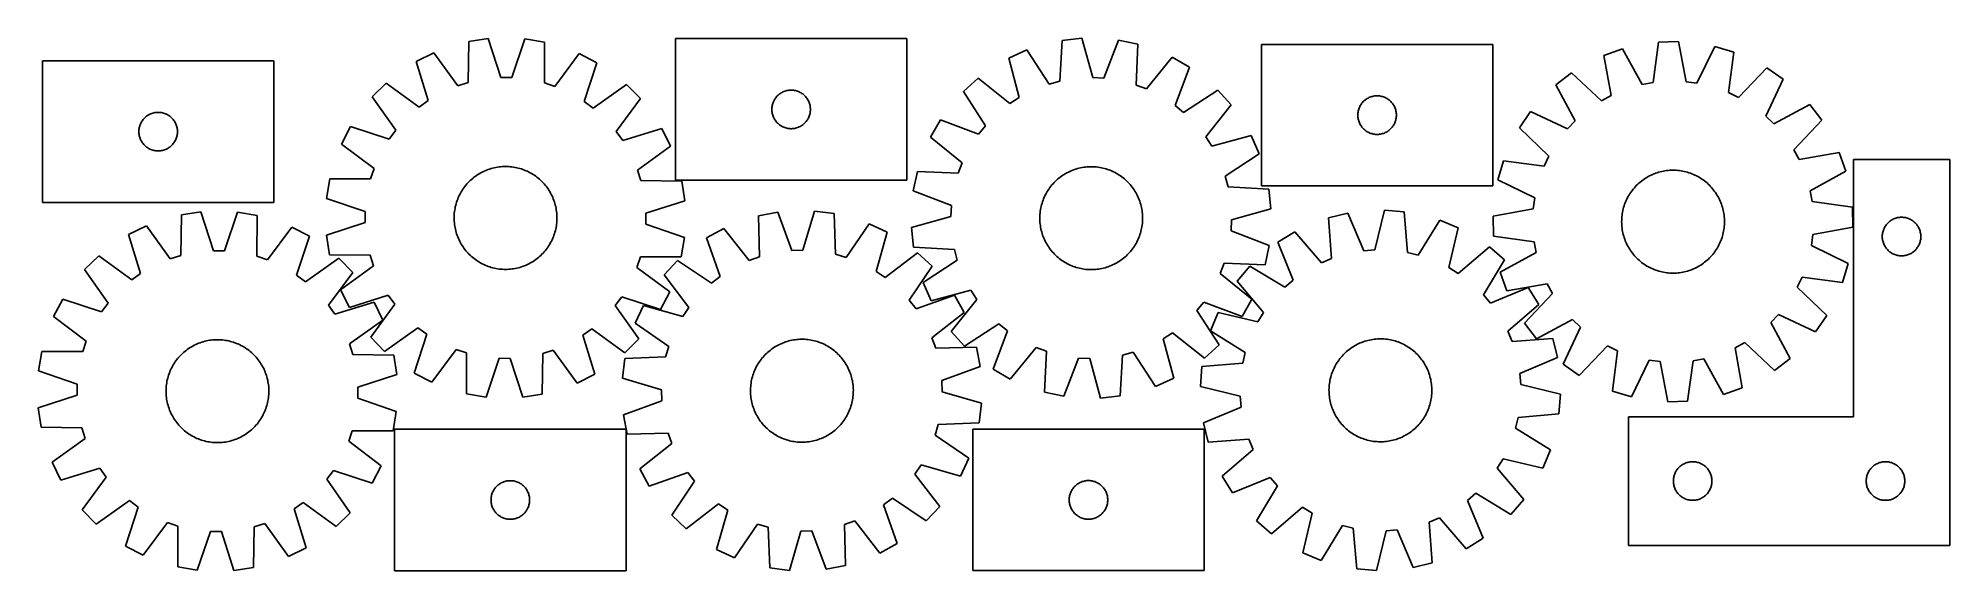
# Model space of a CAD drawing. Header units: millimetres. Extents: x 7 to 1493, y 7 to 420.
import ezdxf

# ---------------------------------------------------------------- set-up
doc = ezdxf.new("R2010")
doc.units = ezdxf.units.MM
doc.layers.add('CUT', color=7, linetype='CONTINUOUS', true_color=0x000000)

msp = doc.modelspace()

# ---------------------------------------------------------------- linework, layer by layer
at = {"layer": 'CUT'}
for p, q in [((341.38421, 417.750685), (341.012278, 385.988499)), ((356.595445, 420.063448), (341.38421, 417.750685)), ((366.390783, 389.847127), (356.595445, 420.063448)), ((385.133745, 419.886734), (374.964962, 389.794034)), ((400.315173, 417.385773), (385.133745, 419.886734)), ((400.293736, 385.621417), (400.315173, 417.385773)), ((682.156673, 420.053778), (502.156673, 420.053778)), ((502.156673, 420.053778), (502.156673, 310.053778)), ((682.156673, 310.053778), (682.156673, 420.053778)), ((803.030295, 418.707898), (801.256219, 386.993116)), ((818.328817, 420.346731), (803.030295, 418.707898)), ((826.780353, 389.727353), (818.328817, 420.346731)), ((846.831479, 418.910036), (835.343825, 389.295706)), ((861.887665, 415.741156), (846.831479, 418.910036)), ((1266.918732, 417.362968), (1262.570965, 385.897564)), ((1282.299862, 417.752043), (1266.918732, 417.362968)), ((1288.232924, 386.546699), (1282.299862, 417.752043)), ((189.813899, 402.779608), (9.813899, 402.779608)), ((9.813899, 402.779608), (9.813899, 292.779608)), ((189.813899, 292.779608), (189.813899, 402.779608)), ((314.188065, 409.09993), (300.436005, 402.199831)), ((300.436005, 402.199831), (309.897331, 371.877265)), ((332.841342, 383.389427), (314.188065, 409.09993)), ((427.402102, 408.398887), (408.431858, 382.921356)), ((441.067658, 401.329013), (427.402102, 408.398887)), ((775.47869, 411.266469), (761.435358, 404.980343)), ((761.435358, 404.980343), (769.548517, 374.269573)), ((792.978486, 384.757379), (775.47869, 411.266469)), ((860.463646, 384.008729), (861.887665, 415.741156)), ((888.551344, 405.566971), (868.474605, 380.951949)), ((901.89139, 397.900569), (888.551344, 405.566971)), ((1137.926024, 415.60724), (957.926024, 415.60724)), ((957.926024, 415.60724), (957.926024, 305.60724)), ((1137.926024, 305.60724), (1137.926024, 415.60724)), ((1238.853154, 412.187144), (1224.345061, 407.064081)), ((1224.345061, 407.064081), (1229.933433, 375.79517)), ((1254.138813, 384.342515), (1238.853154, 412.187144)), ((1310.591231, 414.001803), (1296.732914, 385.419959)), ((1325.339785, 409.618805), (1310.591231, 414.001803)), ((1321.339481, 378.107342), (1325.339785, 409.618805)), ((374.964962, 389.794034), (366.390783, 389.847127)), ((431.231544, 371.12594), (441.067658, 401.329013)), ((737.531752, 389.389209), (726.11827, 379.07112)), ((762.366807, 369.585301), (737.531752, 389.389209)), ((801.256219, 386.993116), (792.978486, 384.757379)), ((835.343825, 389.295706), (826.780353, 389.727353)), ((890.731208, 368.161284), (901.89139, 397.900569)), ((1199.252527, 393.46884), (1187.037624, 384.11327)), ((1222.394516, 371.710552), (1199.252527, 393.46884)), ((1351.087588, 397.309602), (1329.07527, 374.409108)), ((1350.217783, 359.850548), (1363.759876, 388.583569)), ((1363.759876, 388.583569), (1351.087588, 397.309602)), ((277.244164, 385.568404), (266.297425, 374.7564)), ((266.297425, 374.7564), (284.66587, 348.841636)), ((302.929467, 366.880442), (277.244164, 385.568404)), ((309.897331, 371.877265), (302.929467, 366.880442)), ((341.012278, 385.988499), (332.841342, 383.389427)), ((408.431858, 382.921356), (400.293736, 385.621417)), ((464.051757, 384.411656), (438.136994, 366.043211)), ((456.1758, 347.779613), (474.863762, 373.464916)), ((474.863762, 373.464916), (464.051757, 384.411656)), ((578.411919, 371.060586), (578.739367, 371.760185)), ((578.739367, 371.760185), (579.102394, 372.441999)), ((579.102394, 372.441999), (579.500039, 373.104221)), ((579.500039, 373.104221), (579.931248, 373.745094)), ((579.931248, 373.745094), (580.394876, 374.36292)), ((580.394876, 374.36292), (580.889694, 374.95606)), ((580.889694, 374.95606), (581.41439, 375.52294)), ((581.41439, 375.52294), (581.967573, 376.062058)), ((581.967573, 376.062058), (582.547775, 376.571985)), ((582.547775, 376.571985), (583.153459, 377.051367)), ((583.153459, 377.051367), (583.783017, 377.498933)), ((583.783017, 377.498933), (584.434781, 377.913497)), ((584.434781, 377.913497), (585.107022, 378.29396)), ((585.107022, 378.29396), (585.797957, 378.639312)), ((585.797957, 378.639312), (586.505754, 378.948637)), ((586.505754, 378.948637), (587.228537, 379.221116)), ((587.228537, 379.221116), (587.964388, 379.456026)), ((587.964388, 379.456026), (588.711357, 379.652743)), ((588.711357, 379.652743), (589.467461, 379.810747)), ((589.467461, 379.810747), (590.230698, 379.929618)), ((590.230698, 379.929618), (590.999041, 380.009041)), ((590.999041, 380.009041), (591.770454, 380.048805)), ((591.770454, 380.048805), (592.542892, 380.048805)), ((592.542892, 380.048805), (593.314305, 380.009041)), ((593.314305, 380.009041), (594.082648, 379.929618)), ((594.082648, 379.929618), (594.845884, 379.810747)), ((594.845884, 379.810747), (595.601989, 379.652743)), ((595.601989, 379.652743), (596.348957, 379.456026)), ((596.348957, 379.456026), (597.084809, 379.221116)), ((597.084809, 379.221116), (597.807591, 378.948637)), ((597.807591, 378.948637), (598.515389, 378.639312)), ((598.515389, 378.639312), (599.206324, 378.29396)), ((599.206324, 378.29396), (599.878565, 377.913497)), ((599.878565, 377.913497), (600.530329, 377.498933)), ((600.530329, 377.498933), (601.159887, 377.051367)), ((601.159887, 377.051367), (601.765571, 376.571985)), ((601.765571, 376.571985), (602.345773, 376.062058)), ((602.345773, 376.062058), (602.898956, 375.52294)), ((602.898956, 375.52294), (603.423652, 374.95606)), ((603.423652, 374.95606), (603.91847, 374.36292)), ((603.91847, 374.36292), (604.382098, 373.745094)), ((604.382098, 373.745094), (604.813306, 373.104221)), ((604.813306, 373.104221), (605.210951, 372.441999)), ((605.210951, 372.441999), (605.573979, 371.760185)), ((605.573979, 371.760185), (605.901426, 371.060586)), ((726.11827, 379.07112), (743.324493, 352.370546)), ((769.548517, 374.269573), (762.366807, 369.585301)), ((868.474605, 380.951949), (860.463646, 384.008729)), ((924.10606, 379.984814), (897.405486, 362.778591)), ((934.424149, 368.571332), (924.10606, 379.984814)), ((1037.736924, 371.61552), (1038.317126, 372.125446)), ((1038.317126, 372.125446), (1038.92281, 372.604828)), ((1038.92281, 372.604828), (1039.552368, 373.052395)), ((1039.552368, 373.052395), (1040.204132, 373.466959)), ((1040.204132, 373.466959), (1040.876373, 373.847422)), ((1040.876373, 373.847422), (1041.567308, 374.192774)), ((1041.567308, 374.192774), (1042.275106, 374.502099)), ((1042.275106, 374.502099), (1042.997888, 374.774578)), ((1042.997888, 374.774578), (1043.73374, 375.009488)), ((1043.73374, 375.009488), (1044.480708, 375.206205)), ((1044.480708, 375.206205), (1045.236813, 375.364209)), ((1045.236813, 375.364209), (1046.000049, 375.48308)), ((1046.000049, 375.48308), (1046.768392, 375.562503)), ((1046.768392, 375.562503), (1047.539805, 375.602267)), ((1047.539805, 375.602267), (1048.312243, 375.602267)), ((1048.312243, 375.602267), (1049.083656, 375.562503)), ((1049.083656, 375.562503), (1049.851999, 375.48308)), ((1049.851999, 375.48308), (1050.615235, 375.364209)), ((1050.615235, 375.364209), (1051.37134, 375.206205)), ((1051.37134, 375.206205), (1052.118309, 375.009488)), ((1052.118309, 375.009488), (1052.85416, 374.774578)), ((1052.85416, 374.774578), (1053.576942, 374.502099)), ((1053.576942, 374.502099), (1054.28474, 374.192774)), ((1054.28474, 374.192774), (1054.975675, 373.847422)), ((1054.975675, 373.847422), (1055.647916, 373.466959)), ((1055.647916, 373.466959), (1056.29968, 373.052395)), ((1056.29968, 373.052395), (1056.929238, 372.604828)), ((1056.929238, 372.604828), (1057.534922, 372.125446)), ((1057.534922, 372.125446), (1058.115124, 371.61552)), ((1187.037624, 384.11327), (1202.015108, 356.10167)), ((1229.933433, 375.79517), (1222.394516, 371.710552)), ((1262.570965, 385.897564), (1254.138813, 384.342515)), ((1296.732914, 385.419959), (1288.232924, 386.546699)), ((1329.07527, 374.409108), (1321.339481, 378.107342)), ((87.588474, 356.470924), (88.052102, 357.08875)), ((88.052102, 357.08875), (88.54692, 357.68189)), ((88.54692, 357.68189), (89.071617, 358.24877)), ((89.071617, 358.24877), (89.624799, 358.787888)), ((89.624799, 358.787888), (90.205002, 359.297815)), ((90.205002, 359.297815), (90.810685, 359.777197)), ((90.810685, 359.777197), (91.440244, 360.224763)), ((91.440244, 360.224763), (92.092007, 360.639327)), ((92.092007, 360.639327), (92.764248, 361.01979)), ((92.764248, 361.01979), (93.455184, 361.365142)), ((93.455184, 361.365142), (94.162981, 361.674467)), ((94.162981, 361.674467), (94.885764, 361.946946)), ((94.885764, 361.946946), (95.621615, 362.181856)), ((95.621615, 362.181856), (96.368583, 362.378574)), ((96.368583, 362.378574), (97.124688, 362.536577)), ((97.124688, 362.536577), (97.887924, 362.655448)), ((97.887924, 362.655448), (98.656267, 362.734871)), ((98.656267, 362.734871), (99.427681, 362.774635)), ((99.427681, 362.774635), (100.200118, 362.774635)), ((100.200118, 362.774635), (100.971531, 362.734871)), ((100.971531, 362.734871), (101.739875, 362.655448)), ((101.739875, 362.655448), (102.503111, 362.536577)), ((102.503111, 362.536577), (103.259216, 362.378574)), ((103.259216, 362.378574), (104.006184, 362.181856)), ((104.006184, 362.181856), (104.742035, 361.946946)), ((104.742035, 361.946946), (105.464818, 361.674467)), ((105.464818, 361.674467), (106.172615, 361.365142)), ((106.172615, 361.365142), (106.863551, 361.01979)), ((106.863551, 361.01979), (107.535791, 360.639327)), ((107.535791, 360.639327), (108.187555, 360.224763)), ((108.187555, 360.224763), (108.817114, 359.777197)), ((108.817114, 359.777197), (109.422797, 359.297815)), ((109.422797, 359.297815), (110.003, 358.787888)), ((110.003, 358.787888), (110.556182, 358.24877)), ((110.556182, 358.24877), (111.080878, 357.68189)), ((111.080878, 357.68189), (111.575697, 357.08875)), ((111.575697, 357.08875), (112.039324, 356.470924)), ((438.136994, 366.043211), (431.231544, 371.12594)), ((577.156673, 365.053778), (577.176562, 365.825959)), ((577.176562, 364.281597), (577.156673, 365.053778)), ((577.176562, 365.825959), (577.236175, 366.596093)), ((577.236175, 363.511463), (577.176562, 364.281597)), ((577.236175, 366.596093), (577.335354, 367.362137)), ((577.335354, 362.745419), (577.236175, 363.511463)), ((577.335354, 367.362137), (577.473838, 368.122059)), ((577.473838, 361.985497), (577.335354, 362.745419)), ((577.473838, 368.122059), (577.651257, 368.873845)), ((577.651257, 361.233711), (577.473838, 361.985497)), ((577.651257, 368.873845), (577.867142, 369.6155)), ((577.867142, 360.492055), (577.651257, 361.233711)), ((577.867142, 369.6155), (578.120921, 370.345059)), ((578.120921, 359.762497), (577.867142, 360.492055)), ((578.120921, 370.345059), (578.411919, 371.060586)), ((578.411919, 359.046969), (578.120921, 359.762497)), ((578.739367, 358.347371), (578.411919, 359.046969)), ((579.102394, 357.665557), (578.739367, 358.347371)), ((579.500039, 357.003335), (579.102394, 357.665557)), ((579.931248, 356.362461), (579.500039, 357.003335)), ((604.813306, 357.003335), (604.382098, 356.362461)), ((605.210951, 357.665557), (604.813306, 357.003335)), ((605.573979, 358.347371), (605.210951, 357.665557)), ((605.901426, 359.046969), (605.573979, 358.347371)), ((605.901426, 371.060586), (606.192425, 370.345059)), ((606.192425, 359.762497), (605.901426, 359.046969)), ((606.192425, 370.345059), (606.446204, 369.6155)), ((606.446204, 360.492055), (606.192425, 359.762497)), ((606.446204, 369.6155), (606.662089, 368.873845)), ((606.662089, 361.233711), (606.446204, 360.492055)), ((606.662089, 368.873845), (606.839508, 368.122059)), ((606.839508, 361.985497), (606.662089, 361.233711)), ((606.839508, 368.122059), (606.977991, 367.362137)), ((606.977991, 362.745419), (606.839508, 361.985497)), ((606.977991, 367.362137), (607.077171, 366.596093)), ((607.077171, 363.511463), (606.977991, 362.745419)), ((607.077171, 366.596093), (607.136784, 365.825959)), ((607.136784, 364.281597), (607.077171, 363.511463)), ((607.136784, 365.825959), (607.156673, 365.053778)), ((607.156673, 365.053778), (607.136784, 364.281597)), ((708.202515, 356.85645), (700.536113, 343.516404)), ((737.9418, 345.696268), (708.202515, 356.85645)), ((897.405486, 362.778591), (890.731208, 368.161284)), ((914.620241, 343.736277), (934.424149, 368.571332)), ((1032.926024, 360.60724), (1032.945913, 361.379421)), ((1032.945913, 359.835058), (1032.926024, 360.60724)), ((1032.945913, 361.379421), (1033.005526, 362.149555)), ((1033.005526, 359.064925), (1032.945913, 359.835058)), ((1033.005526, 362.149555), (1033.104706, 362.915598)), ((1033.104706, 358.298881), (1033.005526, 359.064925)), ((1033.104706, 362.915598), (1033.243189, 363.675521)), ((1033.243189, 357.538959), (1033.104706, 358.298881)), ((1033.243189, 363.675521), (1033.420608, 364.427306)), ((1033.420608, 356.787173), (1033.243189, 357.538959)), ((1033.420608, 364.427306), (1033.636493, 365.168962)), ((1033.636493, 365.168962), (1033.890272, 365.898521)), ((1033.890272, 365.898521), (1034.18127, 366.614048)), ((1034.18127, 366.614048), (1034.508718, 367.313647)), ((1034.508718, 367.313647), (1034.871745, 367.995461)), ((1034.871745, 367.995461), (1035.269391, 368.657683)), ((1035.269391, 368.657683), (1035.700599, 369.298556)), ((1035.700599, 369.298556), (1036.164227, 369.916382)), ((1036.164227, 369.916382), (1036.659045, 370.509521)), ((1036.659045, 370.509521), (1037.183741, 371.076402)), ((1037.183741, 371.076402), (1037.736924, 371.61552)), ((1058.115124, 371.61552), (1058.668307, 371.076402)), ((1058.668307, 371.076402), (1059.193003, 370.509521)), ((1059.193003, 370.509521), (1059.687821, 369.916382)), ((1059.687821, 369.916382), (1060.151449, 369.298556)), ((1060.151449, 369.298556), (1060.582657, 368.657683)), ((1060.582657, 368.657683), (1060.980303, 367.995461)), ((1060.980303, 367.995461), (1061.34333, 367.313647)), ((1061.34333, 367.313647), (1061.670778, 366.614048)), ((1061.670778, 366.614048), (1061.961776, 365.898521)), ((1061.961776, 365.898521), (1062.215555, 365.168962)), ((1062.215555, 365.168962), (1062.43144, 364.427306)), ((1062.43144, 364.427306), (1062.608859, 363.675521)), ((1062.608859, 357.538959), (1062.43144, 356.787173)), ((1062.608859, 363.675521), (1062.747343, 362.915598)), ((1062.747343, 358.298881), (1062.608859, 357.538959)), ((1062.747343, 362.915598), (1062.846522, 362.149555)), ((1062.846522, 359.064925), (1062.747343, 358.298881)), ((1062.846522, 362.149555), (1062.906135, 361.379421)), ((1062.906135, 359.835058), (1062.846522, 359.064925)), ((1062.906135, 361.379421), (1062.926024, 360.60724)), ((1062.926024, 360.60724), (1062.906135, 359.835058)), ((1167.374367, 363.429408), (1158.648334, 350.757119)), ((1196.107388, 349.887314), (1167.374367, 363.429408)), ((1356.432138, 353.942828), (1350.217783, 359.850548)), ((1384.443738, 368.920312), (1356.432138, 353.942828)), ((1393.799308, 356.705409), (1384.443738, 368.920312)), ((84.813899, 347.779608), (84.833788, 348.551789)), ((84.833788, 347.007427), (84.813899, 347.779608)), ((84.833788, 348.551789), (84.893401, 349.321923)), ((84.893401, 346.237293), (84.833788, 347.007427)), ((84.893401, 349.321923), (84.992581, 350.087967)), ((84.992581, 345.471249), (84.893401, 346.237293)), ((84.992581, 350.087967), (85.131064, 350.847889)), ((85.131064, 344.711327), (84.992581, 345.471249)), ((85.131064, 350.847889), (85.308484, 351.599675)), ((85.308484, 343.959541), (85.131064, 344.711327)), ((85.308484, 351.599675), (85.524369, 352.34133)), ((85.524369, 343.217885), (85.308484, 343.959541)), ((85.524369, 352.34133), (85.778147, 353.070889)), ((85.778147, 342.488327), (85.524369, 343.217885)), ((85.778147, 353.070889), (86.069146, 353.786417)), ((86.069146, 341.772799), (85.778147, 342.488327)), ((86.069146, 353.786417), (86.396593, 354.486015)), ((86.396593, 354.486015), (86.759621, 355.167829)), ((86.759621, 355.167829), (87.157266, 355.830051)), ((87.157266, 355.830051), (87.588474, 356.470924)), ((112.039324, 356.470924), (112.470533, 355.830051)), ((112.470533, 355.830051), (112.868178, 355.167829)), ((112.868178, 355.167829), (113.231206, 354.486015)), ((113.231206, 354.486015), (113.558653, 353.786417)), ((113.558653, 353.786417), (113.849652, 353.070889)), ((113.849652, 342.488327), (113.558653, 341.772799)), ((113.849652, 353.070889), (114.10343, 352.34133)), ((114.10343, 343.217885), (113.849652, 342.488327)), ((114.10343, 352.34133), (114.319315, 351.599675)), ((114.319315, 343.959541), (114.10343, 343.217885)), ((114.319315, 351.599675), (114.496735, 350.847889)), ((114.496735, 344.711327), (114.319315, 343.959541)), ((114.496735, 350.847889), (114.635218, 350.087967)), ((114.635218, 345.471249), (114.496735, 344.711327)), ((114.635218, 350.087967), (114.734398, 349.321923)), ((114.734398, 346.237293), (114.635218, 345.471249)), ((114.734398, 349.321923), (114.794011, 348.551789)), ((114.794011, 347.007427), (114.734398, 346.237293)), ((114.794011, 348.551789), (114.813899, 347.779608)), ((114.813899, 347.779608), (114.794011, 347.007427)), ((249.380068, 351.7723), (242.310193, 338.106744)), ((279.583141, 341.936186), (249.380068, 351.7723)), ((284.66587, 348.841636), (279.583141, 341.936186)), ((461.172623, 340.811749), (456.1758, 347.779613)), ((491.495189, 350.273076), (461.172623, 340.811749)), ((498.395288, 336.521015), (491.495189, 350.273076)), ((580.394876, 355.744636), (579.931248, 356.362461)), ((580.889694, 355.151496), (580.394876, 355.744636)), ((581.41439, 354.584616), (580.889694, 355.151496)), ((581.967573, 354.045497), (581.41439, 354.584616)), ((582.547775, 353.535571), (581.967573, 354.045497)), ((583.153459, 353.056189), (582.547775, 353.535571)), ((583.783017, 352.608623), (583.153459, 353.056189)), ((584.434781, 352.194058), (583.783017, 352.608623)), ((585.107022, 351.813596), (584.434781, 352.194058)), ((585.797957, 351.468244), (585.107022, 351.813596)), ((586.505754, 351.158918), (585.797957, 351.468244)), ((587.228537, 350.886439), (586.505754, 351.158918)), ((587.964388, 350.65153), (587.228537, 350.886439)), ((588.711357, 350.454812), (587.964388, 350.65153)), ((589.467461, 350.296809), (588.711357, 350.454812)), ((590.230698, 350.177938), (589.467461, 350.296809)), ((590.999041, 350.098515), (590.230698, 350.177938)), ((591.770454, 350.058751), (590.999041, 350.098515)), ((592.542892, 350.058751), (591.770454, 350.058751)), ((593.314305, 350.098515), (592.542892, 350.058751)), ((594.082648, 350.177938), (593.314305, 350.098515)), ((594.845884, 350.296809), (594.082648, 350.177938)), ((595.601989, 350.454812), (594.845884, 350.296809)), ((596.348957, 350.65153), (595.601989, 350.454812)), ((597.084809, 350.886439), (596.348957, 350.65153)), ((597.807591, 351.158918), (597.084809, 350.886439)), ((598.515389, 351.468244), (597.807591, 351.158918)), ((599.206324, 351.813596), (598.515389, 351.468244)), ((599.878565, 352.194058), (599.206324, 351.813596)), ((600.530329, 352.608623), (599.878565, 352.194058)), ((601.159887, 353.056189), (600.530329, 352.608623)), ((601.765571, 353.535571), (601.159887, 353.056189)), ((602.345773, 354.045497), (601.765571, 353.535571)), ((602.898956, 354.584616), (602.345773, 354.045497)), ((603.423652, 355.151496), (602.898956, 354.584616)), ((603.91847, 355.744636), (603.423652, 355.151496)), ((604.382098, 356.362461), (603.91847, 355.744636)), ((700.536113, 343.516404), (725.151135, 323.439665)), ((743.324493, 352.370546), (737.9418, 345.696268)), ((919.304513, 336.554567), (914.620241, 343.736277)), ((950.015283, 344.667726), (919.304513, 336.554567)), ((956.301409, 330.624394), (950.015283, 344.667726)), ((1033.636493, 356.045517), (1033.420608, 356.787173)), ((1033.890272, 355.315958), (1033.636493, 356.045517)), ((1034.18127, 354.600431), (1033.890272, 355.315958)), ((1034.508718, 353.900833), (1034.18127, 354.600431)), ((1034.871745, 353.219019), (1034.508718, 353.900833)), ((1035.269391, 352.556797), (1034.871745, 353.219019)), ((1035.700599, 351.915923), (1035.269391, 352.556797)), ((1036.164227, 351.298097), (1035.700599, 351.915923)), ((1036.659045, 350.704958), (1036.164227, 351.298097)), ((1037.183741, 350.138077), (1036.659045, 350.704958)), ((1037.736924, 349.598959), (1037.183741, 350.138077)), ((1038.317126, 349.089033), (1037.736924, 349.598959)), ((1038.92281, 348.609651), (1038.317126, 349.089033)), ((1039.552368, 348.162084), (1038.92281, 348.609651)), ((1040.204132, 347.74752), (1039.552368, 348.162084)), ((1040.876373, 347.367058), (1040.204132, 347.74752)), ((1041.567308, 347.021706), (1040.876373, 347.367058)), ((1042.275106, 346.71238), (1041.567308, 347.021706)), ((1042.997888, 346.439901), (1042.275106, 346.71238)), ((1043.73374, 346.204992), (1042.997888, 346.439901)), ((1044.480708, 346.008274), (1043.73374, 346.204992)), ((1045.236813, 345.85027), (1044.480708, 346.008274)), ((1046.000049, 345.7314), (1045.236813, 345.85027)), ((1046.768392, 345.651977), (1046.000049, 345.7314)), ((1047.539805, 345.612213), (1046.768392, 345.651977)), ((1048.312243, 345.612213), (1047.539805, 345.612213)), ((1049.083656, 345.651977), (1048.312243, 345.612213)), ((1049.851999, 345.7314), (1049.083656, 345.651977)), ((1050.615235, 345.85027), (1049.851999, 345.7314)), ((1051.37134, 346.008274), (1050.615235, 345.85027)), ((1052.118309, 346.204992), (1051.37134, 346.008274)), ((1052.85416, 346.439901), (1052.118309, 346.204992)), ((1053.576942, 346.71238), (1052.85416, 346.439901)), ((1054.28474, 347.021706), (1053.576942, 346.71238)), ((1054.975675, 347.367058), (1054.28474, 347.021706)), ((1055.647916, 347.74752), (1054.975675, 347.367058)), ((1056.29968, 348.162084), (1055.647916, 347.74752)), ((1056.929238, 348.609651), (1056.29968, 348.162084)), ((1057.534922, 349.089033), (1056.929238, 348.609651)), ((1058.115124, 349.598959), (1057.534922, 349.089033)), ((1058.668307, 350.138077), (1058.115124, 349.598959)), ((1059.193003, 350.704958), (1058.668307, 350.138077)), ((1059.687821, 351.298097), (1059.193003, 350.704958)), ((1060.151449, 351.915923), (1059.687821, 351.298097)), ((1060.582657, 352.556797), (1060.151449, 351.915923)), ((1060.980303, 353.219019), (1060.582657, 352.556797)), ((1061.34333, 353.900833), (1060.980303, 353.219019)), ((1061.670778, 354.600431), (1061.34333, 353.900833)), ((1061.961776, 355.315958), (1061.670778, 354.600431)), ((1062.215555, 356.045517), (1061.961776, 355.315958)), ((1062.43144, 356.787173), (1062.215555, 356.045517)), ((1158.648334, 350.757119), (1181.548828, 328.744802)), ((1202.015108, 356.10167), (1196.107388, 349.887314)), ((1372.041021, 333.563419), (1393.799308, 356.705409)), ((86.396593, 341.073201), (86.069146, 341.772799)), ((86.759621, 340.391387), (86.396593, 341.073201)), ((87.157266, 339.729165), (86.759621, 340.391387)), ((87.588474, 339.088291), (87.157266, 339.729165)), ((88.052102, 338.470466), (87.588474, 339.088291)), ((88.54692, 337.877326), (88.052102, 338.470466)), ((89.071617, 337.310446), (88.54692, 337.877326)), ((89.624799, 336.771327), (89.071617, 337.310446)), ((90.205002, 336.261401), (89.624799, 336.771327)), ((90.810685, 335.782019), (90.205002, 336.261401)), ((91.440244, 335.334453), (90.810685, 335.782019)), ((92.092007, 334.919889), (91.440244, 335.334453)), ((92.764248, 334.539426), (92.092007, 334.919889)), ((93.455184, 334.194074), (92.764248, 334.539426)), ((94.162981, 333.884748), (93.455184, 334.194074)), ((94.885764, 333.61227), (94.162981, 333.884748)), ((95.621615, 333.37736), (94.885764, 333.61227)), ((96.368583, 333.180642), (95.621615, 333.37736)), ((97.124688, 333.022639), (96.368583, 333.180642)), ((97.887924, 332.903768), (97.124688, 333.022639)), ((98.656267, 332.824345), (97.887924, 332.903768)), ((99.427681, 332.784581), (98.656267, 332.824345)), ((100.200118, 332.784581), (99.427681, 332.784581)), ((100.971531, 332.824345), (100.200118, 332.784581)), ((101.739875, 332.903768), (100.971531, 332.824345)), ((102.503111, 333.022639), (101.739875, 332.903768)), ((103.259216, 333.180642), (102.503111, 333.022639)), ((104.006184, 333.37736), (103.259216, 333.180642)), ((104.742035, 333.61227), (104.006184, 333.37736)), ((105.464818, 333.884748), (104.742035, 333.61227)), ((106.172615, 334.194074), (105.464818, 333.884748)), ((106.863551, 334.539426), (106.172615, 334.194074)), ((107.535791, 334.919889), (106.863551, 334.539426)), ((108.187555, 335.334453), (107.535791, 334.919889)), ((108.817114, 335.782019), (108.187555, 335.334453)), ((109.422797, 336.261401), (108.817114, 335.782019)), ((110.003, 336.771327), (109.422797, 336.261401)), ((110.556182, 337.310446), (110.003, 336.771327)), ((111.080878, 337.877326), (110.556182, 337.310446)), ((111.575697, 338.470466), (111.080878, 337.877326)), ((112.039324, 339.088291), (111.575697, 338.470466)), ((112.470533, 339.729165), (112.039324, 339.088291)), ((112.868178, 340.391387), (112.470533, 339.729165)), ((113.231206, 341.073201), (112.868178, 340.391387)), ((113.558653, 341.772799), (113.231206, 341.073201)), ((242.310193, 338.106744), (267.787725, 319.1365)), ((472.684785, 317.867738), (498.395288, 336.521015)), ((929.792319, 313.124598), (956.301409, 330.624394)), ((1181.548828, 328.744802), (1177.850594, 321.009012)), ((1376.125638, 326.024502), (1372.041021, 333.563419)), ((1407.39455, 331.612875), (1376.125638, 326.024502)), ((1412.517613, 317.104782), (1407.39455, 331.612875)), ((267.787725, 319.1365), (265.087663, 310.998378)), ((344.454075, 311.484976), (345.433446, 312.272275)), ((345.433446, 312.272275), (346.437063, 313.028424)), ((346.437063, 313.028424), (347.463935, 313.752674)), ((347.463935, 313.752674), (348.513051, 314.444313)), ((348.513051, 314.444313), (349.583373, 315.102656)), ((349.583373, 315.102656), (350.673847, 315.727056)), ((350.673847, 315.727056), (351.783395, 316.316894)), ((351.783395, 316.316894), (352.910923, 316.87159)), ((352.910923, 316.87159), (354.055318, 317.390595)), ((354.055318, 317.390595), (355.215451, 317.873398)), ((355.215451, 317.873398), (356.390176, 318.319523)), ((356.390176, 318.319523), (357.578335, 318.728528)), ((357.578335, 318.728528), (358.778755, 319.10001)), ((358.778755, 319.10001), (359.990251, 319.433603)), ((359.990251, 319.433603), (361.211628, 319.728977)), ((361.211628, 319.728977), (362.44168, 319.985841)), ((362.44168, 319.985841), (363.679193, 320.203941)), ((363.679193, 320.203941), (364.922946, 320.383063)), ((364.922946, 320.383063), (366.171712, 320.523029)), ((366.171712, 320.523029), (367.424258, 320.623701)), ((367.424258, 320.623701), (368.679349, 320.68498)), ((368.679349, 320.68498), (369.935745, 320.706806)), ((369.935745, 320.706806), (371.192206, 320.689157)), ((371.192206, 320.689157), (372.447493, 320.632049)), ((372.447493, 320.632049), (373.700367, 320.535541)), ((373.700367, 320.535541), (374.949591, 320.399726)), ((374.949591, 320.399726), (376.193933, 320.224739)), ((376.193933, 320.224739), (377.432164, 320.010753)), ((377.432164, 320.010753), (378.663063, 319.757979)), ((378.663063, 319.757979), (379.885415, 319.466666)), ((379.885415, 319.466666), (381.098013, 319.137102)), ((381.098013, 319.137102), (382.299661, 318.769611)), ((382.299661, 318.769611), (383.489173, 318.364558)), ((383.489173, 318.364558), (384.665374, 317.92234)), ((384.665374, 317.92234), (385.827106, 317.443396)), ((385.827106, 317.443396), (386.973219, 316.928197)), ((386.973219, 316.928197), (388.102585, 316.377252)), ((388.102585, 316.377252), (389.214087, 315.791104)), ((389.214087, 315.791104), (390.30663, 315.170333)), ((390.30663, 315.170333), (391.379135, 314.515551)), ((391.379135, 314.515551), (392.430543, 313.827403)), ((392.430543, 313.827403), (393.459818, 313.106569)), ((393.459818, 313.106569), (394.465942, 312.353761)), ((394.465942, 312.353761), (395.447924, 311.569721)), ((475.283857, 309.696802), (472.684785, 317.867738)), ((690.361928, 316.852725), (687.193048, 301.796539)), ((722.094355, 315.428706), (690.361928, 316.852725)), ((725.151135, 323.439665), (722.094355, 315.428706)), ((800.415509, 311.63554), (801.404842, 312.410284)), ((801.404842, 312.410284), (802.418021, 313.15357)), ((802.418021, 313.15357), (803.454048, 313.864664)), ((803.454048, 313.864664), (804.5119, 314.542865)), ((804.5119, 314.542865), (805.590532, 315.187504)), ((805.590532, 315.187504), (806.688881, 315.797944)), ((806.688881, 315.797944), (807.805862, 316.373582)), ((807.805862, 316.373582), (808.940373, 316.913852)), ((808.940373, 316.913852), (810.091295, 317.418219)), ((810.091295, 317.418219), (811.257491, 317.886185)), ((811.257491, 317.886185), (812.437812, 318.31729)), ((812.437812, 318.31729), (813.631091, 318.711107)), ((813.631091, 318.711107), (814.836151, 319.067249)), ((814.836151, 319.067249), (816.051803, 319.385362)), ((816.051803, 319.385362), (817.276848, 319.665134)), ((817.276848, 319.665134), (818.510076, 319.906288)), ((818.510076, 319.906288), (819.75027, 320.108587)), ((819.75027, 320.108587), (820.996207, 320.271831)), ((820.996207, 320.271831), (822.246657, 320.395858)), ((822.246657, 320.395858), (823.500385, 320.480546)), ((823.500385, 320.480546), (824.756155, 320.525812)), ((824.756155, 320.525812), (826.012727, 320.531611)), ((826.012727, 320.531611), (827.268861, 320.497937)), ((827.268861, 320.497937), (828.523317, 320.424824)), ((828.523317, 320.424824), (829.774858, 320.312343)), ((829.774858, 320.312343), (831.022249, 320.160606)), ((831.022249, 320.160606), (832.264257, 319.969763)), ((832.264257, 319.969763), (833.499659, 319.740001)), ((833.499659, 319.740001), (834.727233, 319.471547)), ((834.727233, 319.471547), (835.94577, 319.164667)), ((835.94577, 319.164667), (837.154066, 318.819664)), ((837.154066, 318.819664), (838.350929, 318.436877)), ((838.350929, 318.436877), (839.535178, 318.016684)), ((839.535178, 318.016684), (840.705644, 317.559501)), ((840.705644, 317.559501), (841.861171, 317.065778)), ((841.861171, 317.065778), (843.000621, 316.536003)), ((843.000621, 316.536003), (844.122867, 315.970698)), ((844.122867, 315.970698), (845.226803, 315.370421)), ((845.226803, 315.370421), (846.31134, 314.735766)), ((846.31134, 314.735766), (847.375406, 314.067357)), ((847.375406, 314.067357), (848.417952, 313.365855)), ((848.417952, 313.365855), (849.437948, 312.631952)), ((849.437948, 312.631952), (850.434389, 311.866372)), ((932.028056, 304.846865), (929.792319, 313.124598)), ((1146.33913, 325.009317), (1141.956132, 310.260762)), ((1177.850594, 321.009012), (1146.33913, 325.009317)), ((1257.723072, 312.208173), (1258.813504, 312.832644)), ((1258.813504, 312.832644), (1259.923013, 313.422557)), ((1259.923013, 313.422557), (1261.050504, 313.977327)), ((1261.050504, 313.977327), (1262.194865, 314.496409)), ((1262.194865, 314.496409), (1263.354965, 314.979289)), ((1263.354965, 314.979289), (1264.529661, 315.425491)), ((1264.529661, 315.425491), (1265.717793, 315.834575)), ((1265.717793, 315.834575), (1266.918188, 316.206137)), ((1266.918188, 316.206137), (1268.129662, 316.53981)), ((1268.129662, 316.53981), (1269.351019, 316.835265)), ((1269.351019, 316.835265), (1270.581054, 317.092211)), ((1270.581054, 317.092211), (1271.818553, 317.310394)), ((1271.818553, 317.310394), (1273.062294, 317.489598)), ((1273.062294, 317.489598), (1274.311051, 317.629647)), ((1274.311051, 317.629647), (1275.56359, 317.730402)), ((1275.56359, 317.730402), (1276.818677, 317.791765)), ((1276.818677, 317.791765), (1278.075071, 317.813674)), ((1278.075071, 317.813674), (1279.331534, 317.796108)), ((1279.331534, 317.796108), (1280.586824, 317.739084)), ((1280.586824, 317.739084), (1281.839705, 317.642659)), ((1281.839705, 317.642659), (1283.088938, 317.506927)), ((1283.088938, 317.506927), (1284.333291, 317.332023)), ((1284.333291, 317.332023), (1285.571537, 317.118119)), ((1285.571537, 317.118119), (1286.802452, 316.865426)), ((1286.802452, 316.865426), (1288.024823, 316.574194)), ((1288.024823, 316.574194), (1289.237443, 316.244711)), ((1289.237443, 316.244711), (1290.439116, 315.8773)), ((1290.439116, 315.8773), (1291.628655, 315.472326)), ((1291.628655, 315.472326), (1292.804886, 315.030186)), ((1292.804886, 315.030186), (1293.966649, 314.551319)), ((1293.966649, 314.551319), (1295.112797, 314.036196)), ((1295.112797, 314.036196), (1296.242199, 313.485326)), ((1296.242199, 313.485326), (1297.35374, 312.899253)), ((1297.35374, 312.899253), (1298.446324, 312.278554)), ((1298.446324, 312.278554), (1299.518873, 311.623843)), ((1384.672984, 301.819123), (1412.517613, 317.104782)), ((1493.36643, 326.237612), (1418.36643, 326.237612)), ((1418.36643, 326.237612), (1418.36643, 126.237612)), ((1493.36643, 26.237612), (1493.36643, 326.237612)), ((233.323308, 311.019815), (230.822347, 295.838387)), ((265.087663, 310.998378), (233.323308, 311.019815)), ((333.265685, 296.531748), (333.780884, 297.677861)), ((333.780884, 297.677861), (334.331829, 298.807227)), ((334.331829, 298.807227), (334.917976, 299.918729)), ((334.917976, 299.918729), (335.538747, 301.011272)), ((335.538747, 301.011272), (336.19353, 302.083777)), ((336.19353, 302.083777), (336.881678, 303.135185)), ((336.881678, 303.135185), (337.602511, 304.16446)), ((337.602511, 304.16446), (338.35532, 305.170584)), ((338.35532, 305.170584), (339.13936, 306.152566)), ((339.13936, 306.152566), (339.953857, 307.109436)), ((339.953857, 307.109436), (340.798009, 308.04025)), ((340.798009, 308.04025), (341.670982, 308.944089)), ((341.670982, 308.944089), (342.571915, 309.820061)), ((342.571915, 309.820061), (343.499918, 310.667302)), ((343.499918, 310.667302), (344.454075, 311.484976)), ((395.447924, 311.569721), (396.404794, 310.755223)), ((396.404794, 310.755223), (397.335608, 309.911071)), ((397.335608, 309.911071), (398.239447, 309.038098)), ((398.239447, 309.038098), (399.115419, 308.137166)), ((399.115419, 308.137166), (399.96266, 307.209163)), ((399.96266, 307.209163), (400.780334, 306.255005)), ((400.780334, 306.255005), (401.567633, 305.275635)), ((401.567633, 305.275635), (402.323782, 304.272018)), ((402.323782, 304.272018), (403.048032, 303.245145)), ((403.048032, 303.245145), (403.739671, 302.19603)), ((403.739671, 302.19603), (404.398014, 301.125707)), ((404.398014, 301.125707), (405.022414, 300.035234)), ((405.022414, 300.035234), (405.612252, 298.925686)), ((405.612252, 298.925686), (406.166948, 297.798158)), ((406.166948, 297.798158), (406.685953, 296.653762)), ((507.046043, 309.324871), (475.283857, 309.696802)), ((502.156673, 310.053778), (682.156673, 310.053778)), ((509.358806, 294.113636), (507.046043, 309.324871)), ((687.193048, 301.796539), (716.807378, 290.308885)), ((789.037306, 296.826231), (789.567081, 297.965681)), ((789.567081, 297.965681), (790.132386, 299.087927)), ((790.132386, 299.087927), (790.732663, 300.191864)), ((790.732663, 300.191864), (791.367318, 301.2764)), ((791.367318, 301.2764), (792.035727, 302.340466)), ((792.035727, 302.340466), (792.737229, 303.383012)), ((792.737229, 303.383012), (793.471132, 304.403008)), ((793.471132, 304.403008), (794.236712, 305.399449)), ((794.236712, 305.399449), (795.033213, 306.371351)), ((795.033213, 306.371351), (795.859849, 307.317754)), ((795.859849, 307.317754), (796.715805, 308.237726)), ((796.715805, 308.237726), (797.600235, 309.130357)), ((797.600235, 309.130357), (798.512267, 309.994767)), ((798.512267, 309.994767), (799.451, 310.830103)), ((799.451, 310.830103), (800.415509, 311.63554)), ((850.434389, 311.866372), (851.406291, 311.069871)), ((851.406291, 311.069871), (852.352694, 310.243235)), ((852.352694, 310.243235), (853.272666, 309.387279)), ((853.272666, 309.387279), (854.165297, 308.502849)), ((854.165297, 308.502849), (855.029707, 307.590817)), ((855.029707, 307.590817), (855.865042, 306.652084)), ((855.865042, 306.652084), (856.67048, 305.687575)), ((856.67048, 305.687575), (857.445224, 304.698242)), ((857.445224, 304.698242), (858.18851, 303.685063)), ((858.18851, 303.685063), (858.899604, 302.649036)), ((858.899604, 302.649036), (859.577805, 301.591184)), ((859.577805, 301.591184), (860.222444, 300.512552)), ((860.222444, 300.512552), (860.832884, 299.414203)), ((860.832884, 299.414203), (861.408522, 298.297222)), ((861.408522, 298.297222), (861.948792, 297.162711)), ((963.742838, 303.072789), (932.028056, 304.846865)), ((957.926024, 305.60724), (1137.926024, 305.60724)), ((965.381671, 287.774267), (963.742838, 303.072789)), ((1141.956132, 310.260762), (1170.537977, 296.402446)), ((1243.058683, 297.023272), (1243.679382, 298.115856)), ((1243.679382, 298.115856), (1244.334093, 299.188404)), ((1244.334093, 299.188404), (1245.022171, 300.239858)), ((1245.022171, 300.239858), (1245.742936, 301.26918)), ((1245.742936, 301.26918), (1246.495678, 302.275355)), ((1246.495678, 302.275355), (1247.279653, 303.257389)), ((1247.279653, 303.257389), (1248.094087, 304.214313)), ((1248.094087, 304.214313), (1248.938177, 305.145183)), ((1248.938177, 305.145183), (1249.81109, 306.04908)), ((1249.81109, 306.04908), (1250.711964, 306.925112)), ((1250.711964, 306.925112), (1251.639911, 307.772414)), ((1251.639911, 307.772414), (1252.594014, 308.590151)), ((1252.594014, 308.590151), (1253.573332, 309.377516)), ((1253.573332, 309.377516), (1254.576899, 310.133731)), ((1254.576899, 310.133731), (1255.603724, 310.85805)), ((1255.603724, 310.85805), (1256.652793, 311.549758)), ((1256.652793, 311.549758), (1257.723072, 312.208173)), ((1299.518873, 311.623843), (1300.570327, 310.935765)), ((1300.570327, 310.935765), (1301.599649, 310.214999)), ((1301.599649, 310.214999), (1302.605823, 309.462258)), ((1302.605823, 309.462258), (1303.587857, 308.678283)), ((1303.587857, 308.678283), (1304.544781, 307.863849)), ((1304.544781, 307.863849), (1305.475651, 307.019759)), ((1305.475651, 307.019759), (1306.379548, 306.146846)), ((1306.379548, 306.146846), (1307.25558, 305.245971)), ((1307.25558, 305.245971), (1308.102883, 304.318025)), ((1308.102883, 304.318025), (1308.92062, 303.363922)), ((1308.92062, 303.363922), (1309.707984, 302.384604)), ((1309.707984, 302.384604), (1310.464199, 301.381037)), ((1310.464199, 301.381037), (1311.188518, 300.354212)), ((1311.188518, 300.354212), (1311.880226, 299.305143)), ((1311.880226, 299.305143), (1312.538641, 298.234864)), ((1312.538641, 298.234864), (1313.163113, 297.144432)), ((1386.228032, 293.386971), (1384.672984, 301.819123)), ((9.813899, 292.779608), (189.813899, 292.779608)), ((117.85965, 283.229751), (117.361061, 251.469301)), ((133.079987, 285.481837), (117.85965, 283.229751)), ((142.754751, 255.226694), (133.079987, 285.481837)), ((161.617356, 285.191319), (151.32865, 255.139409)), ((176.788689, 282.629838), (161.617356, 285.191319)), ((176.640583, 250.86582), (176.788689, 282.629838)), ((230.822347, 295.838387), (260.915047, 285.669604)), ((260.915047, 285.669604), (260.861954, 277.095425)), ((330.019924, 281.896848), (330.077031, 283.152135)), ((330.077031, 283.152135), (330.17354, 284.405009)), ((330.17354, 284.405009), (330.309355, 285.654233)), ((330.309355, 285.654233), (330.484341, 286.898575)), ((330.484341, 286.898575), (330.698327, 288.136806)), ((330.698327, 288.136806), (330.951102, 289.367705)), ((330.951102, 289.367705), (331.242415, 290.590057)), ((331.242415, 290.590057), (331.571979, 291.802655)), ((331.571979, 291.802655), (331.939469, 293.004303)), ((331.939469, 293.004303), (332.344523, 294.193815)), ((332.344523, 294.193815), (332.78674, 295.370016)), ((332.78674, 295.370016), (333.265685, 296.531748)), ((406.685953, 296.653762), (407.168756, 295.49363)), ((407.168756, 295.49363), (407.614881, 294.318904)), ((407.614881, 294.318904), (408.023886, 293.130745)), ((408.023886, 293.130745), (408.395368, 291.930325)), ((408.395368, 291.930325), (408.728961, 290.718829)), ((408.728961, 290.718829), (409.024335, 289.497453)), ((409.024335, 289.497453), (409.281199, 288.267401)), ((409.281199, 288.267401), (409.499299, 287.029887)), ((409.499299, 287.029887), (409.678421, 285.786134)), ((409.678421, 285.786134), (409.818387, 284.537368)), ((409.818387, 284.537368), (409.919059, 283.284822)), ((409.919059, 283.284822), (409.980338, 282.029732)), ((479.089392, 275.744118), (479.142485, 284.318298)), ((479.142485, 284.318298), (509.358806, 294.113636)), ((581.750371, 285.155779), (566.639923, 282.256654)), ((592.706597, 255.340752), (581.750371, 285.155779)), ((610.274167, 286.082534), (601.276419, 255.61919)), ((625.540935, 284.170381), (610.274167, 286.082534)), ((626.747576, 252.428945), (625.540935, 284.170381)), ((716.807378, 290.308885), (716.375731, 281.745413)), ((785.605147, 282.233921), (785.67826, 283.488377)), ((785.67826, 283.488377), (785.790741, 284.739918)), ((785.790741, 284.739918), (785.942478, 285.987309)), ((785.942478, 285.987309), (786.133321, 287.229317)), ((786.133321, 287.229317), (786.363083, 288.464719)), ((786.363083, 288.464719), (786.631537, 289.692293)), ((786.631537, 289.692293), (786.938417, 290.91083)), ((786.938417, 290.91083), (787.28342, 292.119126)), ((787.28342, 292.119126), (787.666207, 293.315989)), ((787.666207, 293.315989), (788.0864, 294.500238)), ((788.0864, 294.500238), (788.543583, 295.670704)), ((788.543583, 295.670704), (789.037306, 296.826231)), ((861.948792, 297.162711), (862.453159, 296.011789)), ((862.453159, 296.011789), (862.921125, 294.845593)), ((862.921125, 294.845593), (863.35223, 293.665272)), ((863.35223, 293.665272), (863.746047, 292.471993)), ((863.746047, 292.471993), (864.102188, 291.266933)), ((864.102188, 291.266933), (864.420302, 290.051281)), ((864.420302, 290.051281), (864.700074, 288.826236)), ((864.700074, 288.826236), (864.941228, 287.593008)), ((864.941228, 287.593008), (865.143527, 286.352814)), ((865.143527, 286.352814), (865.306771, 285.106877)), ((865.306771, 285.106877), (865.430798, 283.856427)), ((865.430798, 283.856427), (865.515486, 282.602699)), ((865.515486, 282.602699), (865.560752, 281.346929)), ((934.762293, 279.322731), (965.381671, 287.774267)), ((1025.127792, 284.417615), (1010.17298, 280.800415)), ((1037.49491, 255.15964), (1025.127792, 284.417615)), ((1053.574821, 286.705054), (1046.041668, 255.846888)), ((1068.915469, 285.523924), (1053.574821, 286.705054)), ((1071.636086, 253.876286), (1068.915469, 285.523924)), ((1169.411237, 287.902456), (1138.205893, 281.969394)), ((1170.537977, 296.402446), (1169.411237, 287.902456)), ((1238.315277, 281.509236), (1238.451009, 282.758469)), ((1238.451009, 282.758469), (1238.625913, 284.002823)), ((1238.625913, 284.002823), (1238.839817, 285.241068)), ((1238.839817, 285.241068), (1239.092509, 286.471984)), ((1239.092509, 286.471984), (1239.383741, 287.694355)), ((1239.383741, 287.694355), (1239.713225, 288.906975)), ((1239.713225, 288.906975), (1240.080636, 290.108647)), ((1240.080636, 290.108647), (1240.48561, 291.298186)), ((1240.48561, 291.298186), (1240.927749, 292.474417)), ((1240.927749, 292.474417), (1241.406617, 293.63618)), ((1241.406617, 293.63618), (1241.921739, 294.782328)), ((1241.921739, 294.782328), (1242.47261, 295.91173)), ((1242.47261, 295.91173), (1243.058683, 297.023272)), ((1313.163113, 297.144432), (1313.753025, 296.034923)), ((1313.753025, 296.034923), (1314.307796, 294.907432)), ((1314.307796, 294.907432), (1314.826877, 293.763071)), ((1314.826877, 293.763071), (1315.309757, 292.60297)), ((1315.309757, 292.60297), (1315.755959, 291.428274)), ((1315.755959, 291.428274), (1316.165043, 290.240143)), ((1316.165043, 290.240143), (1316.536605, 289.039747)), ((1316.536605, 289.039747), (1316.870279, 287.828274)), ((1316.870279, 287.828274), (1317.165734, 286.606917)), ((1317.165734, 286.606917), (1317.42268, 285.376882)), ((1317.42268, 285.376882), (1317.640862, 284.139383)), ((1317.640862, 284.139383), (1317.820066, 282.895642)), ((1317.820066, 282.895642), (1317.960115, 281.646885)), ((1417.693437, 289.039204), (1386.228032, 293.386971)), ((1418.082512, 273.658074), (1417.693437, 289.039204)), ((90.629225, 274.687518), (76.849757, 267.842314)), ((76.849757, 267.842314), (86.190089, 237.482258)), ((109.179825, 248.902833), (90.629225, 274.687518)), ((203.839565, 273.535007), (184.767874, 248.133327)), ((217.476819, 266.410693), (203.839565, 273.535007)), ((260.861954, 277.095425), (230.645632, 267.300087)), ((330.002274, 280.640387), (330.019924, 281.896848)), ((330.0241, 279.383991), (330.002274, 280.640387)), ((330.085379, 278.1289), (330.0241, 279.383991)), ((330.186051, 276.876354), (330.085379, 278.1289)), ((330.326017, 275.627588), (330.186051, 276.876354)), ((330.505139, 274.383835), (330.326017, 275.627588)), ((330.72324, 273.146322), (330.505139, 274.383835)), ((330.980104, 271.91627), (330.72324, 273.146322)), ((331.275478, 270.694893), (330.980104, 271.91627)), ((331.609071, 269.483397), (331.275478, 270.694893)), ((331.980553, 268.282977), (331.609071, 269.483397)), ((332.389558, 267.094818), (331.980553, 268.282977)), ((408.064969, 268.40942), (407.659916, 267.219908)), ((408.432459, 269.611068), (408.064969, 268.40942)), ((408.762024, 270.823666), (408.432459, 269.611068)), ((409.053337, 272.046017), (408.762024, 270.823666)), ((409.306111, 273.276916), (409.053337, 272.046017)), ((409.520097, 274.515148), (409.306111, 273.276916)), ((409.695084, 275.759489), (409.520097, 274.515148)), ((409.830899, 277.008714), (409.695084, 275.759489)), ((409.927407, 278.261587), (409.830899, 277.008714)), ((409.984514, 279.516875), (409.927407, 278.261587)), ((409.980338, 282.029732), (410.002164, 280.773336)), ((410.002164, 280.773336), (409.984514, 279.516875)), ((509.182092, 265.575335), (479.089392, 275.744118)), ((539.798564, 272.56092), (526.323554, 265.134303)), ((559.431905, 247.590804), (539.798564, 272.56092)), ((566.639923, 282.256654), (567.496247, 250.503836)), ((652.95506, 276.237439), (634.984003, 250.045535)), ((666.883732, 269.701183), (652.95506, 276.237439)), ((658.222672, 239.140411), (666.883732, 269.701183)), ((716.375731, 281.745413), (685.756353, 273.293877)), ((685.756353, 273.293877), (687.395186, 257.995355)), ((785.571473, 280.977787), (785.605147, 282.233921)), ((785.577272, 279.721215), (785.571473, 280.977787)), ((785.622538, 278.465445), (785.577272, 279.721215)), ((785.707226, 277.211717), (785.622538, 278.465445)), ((785.831253, 275.961267), (785.707226, 277.211717)), ((785.994497, 274.71533), (785.831253, 275.961267)), ((786.196796, 273.475136), (785.994497, 274.71533)), ((786.43795, 272.241908), (786.196796, 273.475136)), ((786.717722, 271.016863), (786.43795, 272.241908)), ((787.035835, 269.801211), (786.717722, 271.016863)), ((787.391977, 268.596151), (787.035835, 269.801211)), ((787.785794, 267.402872), (787.391977, 268.596151)), ((863.471817, 267.752155), (863.051624, 266.567906)), ((863.854604, 268.949018), (863.471817, 267.752155)), ((864.199607, 270.157314), (863.854604, 268.949018)), ((864.506487, 271.375851), (864.199607, 270.157314)), ((864.774941, 272.603425), (864.506487, 271.375851)), ((865.004703, 273.838827), (864.774941, 272.603425)), ((865.195546, 275.080835), (865.004703, 273.838827)), ((865.347283, 276.328226), (865.195546, 275.080835)), ((865.459764, 277.579767), (865.347283, 276.328226)), ((865.532877, 278.834223), (865.459764, 277.579767)), ((865.566551, 280.090357), (865.532877, 278.834223)), ((865.560752, 281.346929), (865.566551, 280.090357)), ((934.330646, 270.759259), (934.762293, 279.322731)), ((963.944976, 259.271605), (934.330646, 270.759259)), ((983.825105, 269.834317), (970.72001, 261.772864)), ((1004.628145, 245.829978), (983.825105, 269.834317)), ((1010.17298, 280.800415), (1012.544223, 249.124684)), ((1096.677058, 278.908792), (1079.976906, 251.888805)), ((1110.901892, 273.04495), (1096.677058, 278.908792)), ((1103.709695, 242.105541), (1110.901892, 273.04495)), ((1138.205893, 281.969394), (1138.594968, 266.588263)), ((1238.144262, 277.744602), (1238.161828, 279.001065)), ((1238.166171, 276.488208), (1238.144262, 277.744602)), ((1238.161828, 279.001065), (1238.218852, 280.256356)), ((1238.227533, 275.233122), (1238.166171, 276.488208)), ((1238.218852, 280.256356), (1238.315277, 281.509236)), ((1238.328289, 273.980582), (1238.227533, 275.233122)), ((1238.468338, 272.731826), (1238.328289, 273.980582)), ((1238.647542, 271.488084), (1238.468338, 272.731826)), ((1238.865725, 270.250586), (1238.647542, 271.488084)), ((1239.12267, 269.020551), (1238.865725, 270.250586)), ((1239.418126, 267.799194), (1239.12267, 269.020551)), ((1239.751799, 266.58772), (1239.418126, 267.799194)), ((1316.904663, 267.933112), (1316.575179, 266.720492)), ((1317.195895, 269.155483), (1316.904663, 267.933112)), ((1317.448587, 270.386399), (1317.195895, 269.155483)), ((1317.662491, 271.624644), (1317.448587, 270.386399)), ((1317.837395, 272.868998), (1317.662491, 271.624644)), ((1317.973127, 274.118231), (1317.837395, 272.868998)), ((1317.960115, 281.646885), (1318.060871, 280.394345)), ((1318.069552, 275.371111), (1317.973127, 274.118231)), ((1318.060871, 280.394345), (1318.122233, 279.139259)), ((1318.126576, 276.626402), (1318.069552, 275.371111)), ((1318.122233, 279.139259), (1318.144142, 277.882865)), ((1318.144142, 277.882865), (1318.126576, 276.626402)), ((1385.750428, 259.225022), (1386.877167, 267.725012)), ((1386.877167, 267.725012), (1418.082512, 273.658074)), ((1440.911167, 267.395244), (1440.99059, 268.163587)), ((1440.99059, 268.163587), (1441.109461, 268.926823)), ((1441.109461, 268.926823), (1441.267465, 269.682928)), ((1441.267465, 269.682928), (1441.464182, 270.429896)), ((1441.464182, 270.429896), (1441.699092, 271.165748)), ((1441.699092, 271.165748), (1441.971571, 271.88853)), ((1441.971571, 271.88853), (1442.280896, 272.596328)), ((1442.280896, 272.596328), (1442.626248, 273.287263)), ((1442.626248, 273.287263), (1443.006711, 273.959504)), ((1443.006711, 273.959504), (1443.421275, 274.611268)), ((1443.421275, 274.611268), (1443.868842, 275.240826)), ((1443.868842, 275.240826), (1444.348224, 275.84651)), ((1444.348224, 275.84651), (1444.85815, 276.426712)), ((1444.85815, 276.426712), (1445.397268, 276.979895)), ((1445.397268, 276.979895), (1445.964148, 277.504591)), ((1445.964148, 277.504591), (1446.557288, 277.999409)), ((1446.557288, 277.999409), (1447.175114, 278.463037)), ((1447.175114, 278.463037), (1447.815987, 278.894245)), ((1447.815987, 278.894245), (1448.478209, 279.29189)), ((1448.478209, 279.29189), (1449.160023, 279.654918)), ((1449.160023, 279.654918), (1449.859622, 279.982365)), ((1449.859622, 279.982365), (1450.575149, 280.273364)), ((1450.575149, 280.273364), (1451.304708, 280.527143)), ((1451.304708, 280.527143), (1452.046363, 280.743028)), ((1452.046363, 280.743028), (1452.798149, 280.920447)), ((1452.798149, 280.920447), (1453.558072, 281.05893)), ((1453.558072, 281.05893), (1454.324115, 281.15811)), ((1454.324115, 281.15811), (1455.094249, 281.217723)), ((1455.094249, 281.217723), (1455.86643, 281.237612)), ((1455.86643, 281.237612), (1456.638612, 281.217723)), ((1456.638612, 281.217723), (1457.408745, 281.15811)), ((1457.408745, 281.15811), (1458.174789, 281.05893)), ((1458.174789, 281.05893), (1458.934711, 280.920447)), ((1458.934711, 280.920447), (1459.686497, 280.743028)), ((1459.686497, 280.743028), (1460.428153, 280.527143)), ((1460.428153, 280.527143), (1461.157712, 280.273364)), ((1461.157712, 280.273364), (1461.873239, 279.982365)), ((1461.873239, 279.982365), (1462.572837, 279.654918)), ((1462.572837, 279.654918), (1463.254651, 279.29189)), ((1463.254651, 279.29189), (1463.916873, 278.894245)), ((1463.916873, 278.894245), (1464.557747, 278.463037)), ((1464.557747, 278.463037), (1465.175572, 277.999409)), ((1465.175572, 277.999409), (1465.768712, 277.504591)), ((1465.768712, 277.504591), (1466.335593, 276.979895)), ((1466.335593, 276.979895), (1466.874711, 276.426712)), ((1466.874711, 276.426712), (1467.384637, 275.84651)), ((1467.384637, 275.84651), (1467.864019, 275.240826)), ((1467.864019, 275.240826), (1468.311585, 274.611268)), ((1468.311585, 274.611268), (1468.72615, 273.959504)), ((1468.72615, 273.959504), (1469.106612, 273.287263)), ((1469.106612, 273.287263), (1469.451964, 272.596328)), ((1469.451964, 272.596328), (1469.76129, 271.88853)), ((1469.76129, 271.88853), (1470.033769, 271.165748)), ((1470.033769, 271.165748), (1470.268678, 270.429896)), ((1470.268678, 270.429896), (1470.465396, 269.682928)), ((1470.465396, 269.682928), (1470.623399, 268.926823)), ((1470.623399, 268.926823), (1470.74227, 268.163587)), ((1470.74227, 268.163587), (1470.821693, 267.395244)), ((151.32865, 255.139409), (142.754751, 255.226694)), ((207.520341, 236.247085), (217.476819, 266.410693)), ((230.645632, 267.300087), (232.958396, 252.088852)), ((332.835682, 265.920093), (332.389558, 267.094818)), ((333.318485, 264.75996), (332.835682, 265.920093)), ((333.837491, 263.615565), (333.318485, 264.75996)), ((334.392186, 262.488037), (333.837491, 263.615565)), ((334.982025, 261.378489), (334.392186, 262.488037)), ((335.606424, 260.288015), (334.982025, 261.378489)), ((336.264768, 259.217693), (335.606424, 260.288015)), ((336.956406, 258.168577), (336.264768, 259.217693)), ((337.680657, 257.141705), (336.956406, 258.168577)), ((338.436805, 256.138088), (337.680657, 257.141705)), ((339.224105, 255.158717), (338.436805, 256.138088)), ((340.041778, 254.20456), (339.224105, 255.158717)), ((340.889019, 253.276557), (340.041778, 254.20456)), ((341.764992, 252.375624), (340.889019, 253.276557)), ((399.206429, 253.373473), (398.333456, 252.469634)), ((400.050581, 254.304287), (399.206429, 253.373473)), ((400.865079, 255.261157), (400.050581, 254.304287)), ((401.649119, 256.243138), (400.865079, 255.261157)), ((402.401927, 257.249263), (401.649119, 256.243138)), ((403.122761, 258.278537), (402.401927, 257.249263)), ((403.810909, 259.329945), (403.122761, 258.278537)), ((404.465691, 260.40245), (403.810909, 259.329945)), ((405.086462, 261.494993), (404.465691, 260.40245)), ((405.67261, 262.606496), (405.086462, 261.494993)), ((406.223555, 263.735861), (405.67261, 262.606496)), ((406.738754, 264.881975), (406.223555, 263.735861)), ((407.217698, 266.043706), (406.738754, 264.881975)), ((407.659916, 267.219908), (407.217698, 266.043706)), ((506.681131, 250.393908), (509.182092, 265.575335)), ((526.323554, 265.134303), (536.950126, 235.200197)), ((601.276419, 255.61919), (592.706597, 255.340752)), ((690.504701, 253.685076), (665.319466, 234.328457)), ((687.395186, 257.995355), (719.109968, 256.221279)), ((701.731841, 243.164531), (690.504701, 253.685076)), ((719.109968, 256.221279), (721.345705, 247.943546)), ((788.216899, 266.222551), (787.785794, 267.402872)), ((788.684865, 265.056355), (788.216899, 266.222551)), ((789.189232, 263.905433), (788.684865, 265.056355)), ((789.729502, 262.770922), (789.189232, 263.905433)), ((790.30514, 261.653941), (789.729502, 262.770922)), ((790.91558, 260.555592), (790.30514, 261.653941)), ((791.560219, 259.47696), (790.91558, 260.555592)), ((792.23842, 258.419108), (791.560219, 259.47696)), ((792.949514, 257.383081), (792.23842, 258.419108)), ((793.6928, 256.369902), (792.949514, 257.383081)), ((794.467544, 255.380569), (793.6928, 256.369902)), ((795.272981, 254.41606), (794.467544, 255.380569)), ((796.108317, 253.477327), (795.272981, 254.41606)), ((796.972727, 252.565295), (796.108317, 253.477327)), ((854.422219, 252.830418), (853.537789, 251.937787)), ((855.278175, 253.75039), (854.422219, 252.830418)), ((856.104811, 254.696793), (855.278175, 253.75039)), ((856.901312, 255.668695), (856.104811, 254.696793)), ((857.666892, 256.665136), (856.901312, 255.668695)), ((858.400795, 257.685132), (857.666892, 256.665136)), ((859.102297, 258.727678), (858.400795, 257.685132)), ((859.770705, 259.791744), (859.102297, 258.727678)), ((860.405361, 260.876281), (859.770705, 259.791744)), ((861.005638, 261.980217), (860.405361, 260.876281)), ((861.570943, 263.102463), (861.005638, 261.980217)), ((862.100718, 264.241913), (861.570943, 263.102463)), ((862.594441, 265.39744), (862.100718, 264.241913)), ((863.051624, 266.567906), (862.594441, 265.39744)), ((960.776095, 244.215419), (963.944976, 259.271605)), ((970.72001, 261.772864), (982.763535, 232.380207)), ((1046.041668, 255.846888), (1037.49491, 255.15964)), ((1079.976906, 251.888805), (1071.636086, 253.876286)), ((1135.260544, 258.174783), (1111.028121, 237.637879)), ((1146.977139, 248.202222), (1135.260544, 258.174783)), ((1138.594968, 266.588263), (1170.060372, 262.240497)), ((1171.615421, 253.808344), (1143.770791, 238.522685)), ((1170.060372, 262.240497), (1171.615421, 253.808344)), ((1240.123361, 265.387325), (1239.751799, 266.58772)), ((1240.532445, 264.199193), (1240.123361, 265.387325)), ((1240.978647, 263.024497), (1240.532445, 264.199193)), ((1241.461527, 261.864396), (1240.978647, 263.024497)), ((1241.980609, 260.720036), (1241.461527, 261.864396)), ((1242.535379, 259.592544), (1241.980609, 260.720036)), ((1243.125291, 258.483035), (1242.535379, 259.592544)), ((1243.749763, 257.392603), (1243.125291, 258.483035)), ((1244.408178, 256.322324), (1243.749763, 257.392603)), ((1245.099886, 255.273255), (1244.408178, 256.322324)), ((1245.824205, 254.24643), (1245.099886, 255.273255)), ((1246.58042, 253.242864), (1245.824205, 254.24643)), ((1247.367784, 252.263546), (1246.58042, 253.242864)), ((1309.792726, 253.352112), (1309.008752, 252.370079)), ((1310.545468, 254.358287), (1309.792726, 253.352112)), ((1311.266233, 255.387609), (1310.545468, 254.358287)), ((1311.954311, 256.439063), (1311.266233, 255.387609)), ((1312.609022, 257.511612), (1311.954311, 256.439063)), ((1313.229721, 258.604196), (1312.609022, 257.511612)), ((1313.815795, 259.715737), (1313.229721, 258.604196)), ((1314.366665, 260.845139), (1313.815795, 259.715737)), ((1314.881788, 261.991287), (1314.366665, 260.845139)), ((1315.360655, 263.15305), (1314.881788, 261.991287)), ((1315.802794, 264.329281), (1315.360655, 263.15305)), ((1316.207769, 265.51882), (1315.802794, 264.329281)), ((1316.575179, 266.720492), (1316.207769, 265.51882)), ((1414.332272, 245.366705), (1385.750428, 259.225022)), ((1440.871403, 266.623831), (1440.911167, 267.395244)), ((1440.871403, 265.851393), (1440.871403, 266.623831)), ((1440.911167, 265.07998), (1440.871403, 265.851393)), ((1440.99059, 264.311637), (1440.911167, 265.07998)), ((1441.109461, 263.5484), (1440.99059, 264.311637)), ((1441.267465, 262.792296), (1441.109461, 263.5484)), ((1441.464182, 262.045327), (1441.267465, 262.792296)), ((1441.699092, 261.309476), (1441.464182, 262.045327)), ((1441.971571, 260.586693), (1441.699092, 261.309476)), ((1442.280896, 259.878896), (1441.971571, 260.586693)), ((1442.626248, 259.187961), (1442.280896, 259.878896)), ((1443.006711, 258.51572), (1442.626248, 259.187961)), ((1443.421275, 257.863956), (1443.006711, 258.51572)), ((1443.868842, 257.234398), (1443.421275, 257.863956)), ((1444.348224, 256.628714), (1443.868842, 257.234398)), ((1444.85815, 256.048512), (1444.348224, 256.628714)), ((1445.397268, 255.495329), (1444.85815, 256.048512)), ((1445.964148, 254.970633), (1445.397268, 255.495329)), ((1446.557288, 254.475815), (1445.964148, 254.970633)), ((1447.175114, 254.012187), (1446.557288, 254.475815)), ((1447.815987, 253.580978), (1447.175114, 254.012187)), ((1448.478209, 253.183333), (1447.815987, 253.580978)), ((1449.160023, 252.820306), (1448.478209, 253.183333)), ((1449.859622, 252.492858), (1449.160023, 252.820306)), ((1462.572837, 252.820306), (1461.873239, 252.492858)), ((1463.254651, 253.183333), (1462.572837, 252.820306)), ((1463.916873, 253.580978), (1463.254651, 253.183333)), ((1464.557747, 254.012187), (1463.916873, 253.580978)), ((1465.175572, 254.475815), (1464.557747, 254.012187)), ((1465.768712, 254.970633), (1465.175572, 254.475815)), ((1466.335593, 255.495329), (1465.768712, 254.970633)), ((1466.874711, 256.048512), (1466.335593, 255.495329)), ((1467.384637, 256.628714), (1466.874711, 256.048512)), ((1467.864019, 257.234398), (1467.384637, 256.628714)), ((1468.311585, 257.863956), (1467.864019, 257.234398)), ((1468.72615, 258.51572), (1468.311585, 257.863956)), ((1469.106612, 259.187961), (1468.72615, 258.51572)), ((1469.451964, 259.878896), (1469.106612, 259.187961)), ((1469.76129, 260.586693), (1469.451964, 259.878896)), ((1470.033769, 261.309476), (1469.76129, 260.586693)), ((1470.268678, 262.045327), (1470.033769, 261.309476)), ((1470.465396, 262.792296), (1470.268678, 262.045327)), ((1470.623399, 263.5484), (1470.465396, 262.792296)), ((1470.74227, 264.311637), (1470.623399, 263.5484)), ((1470.821693, 265.07998), (1470.74227, 264.311637)), ((1470.821693, 267.395244), (1470.861457, 266.623831)), ((1470.861457, 265.851393), (1470.821693, 265.07998)), ((1470.861457, 266.623831), (1470.861457, 265.851393)), ((53.591778, 251.303503), (42.60201, 240.535237)), ((42.60201, 240.535237), (60.866967, 214.54743)), ((79.202354, 232.513261), (53.591778, 251.303503)), ((117.361061, 251.469301), (109.179825, 248.902833)), ((184.767874, 248.133327), (176.640583, 250.86582)), ((240.393274, 249.401815), (214.405467, 231.136858)), ((232.371298, 212.801471), (251.161539, 238.412047)), ((232.958396, 252.088852), (264.720581, 251.71692)), ((251.161539, 238.412047), (240.393274, 249.401815)), ((267.319654, 243.545984), (241.60915, 224.892707)), ((264.720581, 251.71692), (267.319654, 243.545984)), ((342.668831, 251.502651), (341.764992, 252.375624)), ((343.599645, 250.658499), (342.668831, 251.502651)), ((344.556514, 249.844002), (343.599645, 250.658499)), ((345.538496, 249.059962), (344.556514, 249.844002)), ((346.544621, 248.307153), (345.538496, 249.059962)), ((347.573895, 247.58632), (346.544621, 248.307153)), ((348.625303, 246.898172), (347.573895, 247.58632)), ((349.697808, 246.243389), (348.625303, 246.898172)), ((350.790351, 245.622618), (349.697808, 246.243389)), ((351.901854, 245.036471), (350.790351, 245.622618)), ((353.031219, 244.485526), (351.901854, 245.036471)), ((354.177333, 243.970327), (353.031219, 244.485526)), ((355.339064, 243.491382), (354.177333, 243.970327)), ((356.515266, 243.049165), (355.339064, 243.491382)), ((357.704778, 242.644111), (356.515266, 243.049165)), ((358.906426, 242.276621), (357.704778, 242.644111)), ((360.119024, 241.947057), (358.906426, 242.276621)), ((361.341375, 241.655744), (360.119024, 241.947057)), ((362.572274, 241.402969), (361.341375, 241.655744)), ((363.810506, 241.188983), (362.572274, 241.402969)), ((365.054847, 241.013997), (363.810506, 241.188983)), ((366.304072, 240.878182), (365.054847, 241.013997)), ((367.556945, 240.781673), (366.304072, 240.878182)), ((368.812232, 240.724566), (367.556945, 240.781673)), ((370.068694, 240.706917), (368.812232, 240.724566)), ((371.32509, 240.728742), (370.068694, 240.706917)), ((372.58018, 240.790021), (371.32509, 240.728742)), ((373.832726, 240.890694), (372.58018, 240.790021)), ((375.081492, 241.03066), (373.832726, 240.890694)), ((376.325245, 241.209781), (375.081492, 241.03066)), ((377.562759, 241.427882), (376.325245, 241.209781)), ((378.792811, 241.684746), (377.562759, 241.427882)), ((380.014187, 241.98012), (378.792811, 241.684746)), ((381.225683, 242.313713), (380.014187, 241.98012)), ((382.426103, 242.685195), (381.225683, 242.313713)), ((383.614262, 243.0942), (382.426103, 242.685195)), ((384.788988, 243.540324), (383.614262, 243.0942)), ((385.94912, 244.023127), (384.788988, 243.540324)), ((387.093515, 244.542133), (385.94912, 244.023127)), ((388.221044, 245.096828), (387.093515, 244.542133)), ((389.330592, 245.686667), (388.221044, 245.096828)), ((390.421065, 246.311066), (389.330592, 245.686667)), ((391.491388, 246.96941), (390.421065, 246.311066)), ((392.540503, 247.661048), (391.491388, 246.96941)), ((393.567376, 248.385299), (392.540503, 247.661048)), ((394.570993, 249.141447), (393.567376, 248.385299)), ((395.550363, 249.928747), (394.570993, 249.141447)), ((396.504521, 250.74642), (395.550363, 249.928747)), ((397.432524, 251.593661), (396.504521, 250.74642)), ((398.333456, 252.469634), (397.432524, 251.593661)), ((472.216714, 242.277222), (474.916775, 250.415345)), ((497.694245, 223.306979), (472.216714, 242.277222)), ((474.916775, 250.415345), (506.681131, 250.393908)), ((503.79205, 247.618676), (493.271505, 236.391536)), ((530.180657, 229.937721), (503.79205, 247.618676)), ((567.496247, 250.503836), (559.431905, 247.590804)), ((634.984003, 250.045535), (626.747576, 252.428945)), ((665.319466, 234.328457), (658.222672, 239.140411)), ((684.050885, 216.775924), (701.731841, 243.164531)), ((721.345705, 247.943546), (694.836615, 230.44375)), ((797.865358, 251.680865), (796.972727, 252.565295)), ((798.78533, 250.824909), (797.865358, 251.680865)), ((799.731733, 249.998273), (798.78533, 250.824909)), ((800.703635, 249.201772), (799.731733, 249.998273)), ((801.700076, 248.436192), (800.703635, 249.201772)), ((802.720072, 247.702289), (801.700076, 248.436192)), ((803.762618, 247.000787), (802.720072, 247.702289)), ((804.826684, 246.332378), (803.762618, 247.000787)), ((805.91122, 245.697723), (804.826684, 246.332378)), ((807.015157, 245.097446), (805.91122, 245.697723)), ((808.137403, 244.532141), (807.015157, 245.097446)), ((809.276853, 244.002366), (808.137403, 244.532141)), ((810.43238, 243.508643), (809.276853, 244.002366)), ((811.602846, 243.05146), (810.43238, 243.508643)), ((812.787095, 242.631267), (811.602846, 243.05146)), ((813.983958, 242.24848), (812.787095, 242.631267)), ((815.192254, 241.903477), (813.983958, 242.24848)), ((816.410791, 241.596597), (815.192254, 241.903477)), ((817.638365, 241.328143), (816.410791, 241.596597)), ((818.873767, 241.098381), (817.638365, 241.328143)), ((820.115775, 240.907538), (818.873767, 241.098381)), ((821.363166, 240.755801), (820.115775, 240.907538)), ((822.614707, 240.64332), (821.363166, 240.755801)), ((823.869163, 240.570207), (822.614707, 240.64332)), ((825.125297, 240.536533), (823.869163, 240.570207)), ((826.381869, 240.542332), (825.125297, 240.536533)), ((827.637639, 240.587598), (826.381869, 240.542332)), ((828.891367, 240.672286), (827.637639, 240.587598)), ((830.141817, 240.796313), (828.891367, 240.672286)), ((831.387754, 240.959557), (830.141817, 240.796313)), ((832.627948, 241.161856), (831.387754, 240.959557)), ((833.861176, 241.40301), (832.627948, 241.161856)), ((835.086221, 241.682782), (833.861176, 241.40301)), ((836.301873, 242.000896), (835.086221, 241.682782)), ((837.506933, 242.357037), (836.301873, 242.000896)), ((838.700212, 242.750854), (837.506933, 242.357037)), ((839.880533, 243.181959), (838.700212, 242.750854)), ((841.046729, 243.649925), (839.880533, 243.181959)), ((842.197651, 244.154292), (841.046729, 243.649925)), ((843.332162, 244.694562), (842.197651, 244.154292)), ((844.449143, 245.2702), (843.332162, 244.694562)), ((845.547492, 245.88064), (844.449143, 245.2702)), ((846.626124, 246.525279), (845.547492, 245.88064)), ((847.683976, 247.20348), (846.626124, 246.525279)), ((848.720003, 247.914574), (847.683976, 247.20348)), ((849.733182, 248.65786), (848.720003, 247.914574)), ((850.722515, 249.432604), (849.733182, 248.65786)), ((851.687024, 250.238042), (850.722515, 249.432604)), ((852.625757, 251.073377), (851.687024, 250.238042)), ((853.537789, 251.937787), (852.625757, 251.073377)), ((925.986889, 237.628479), (929.043669, 245.639438)), ((929.043669, 245.639438), (960.776095, 244.215419)), ((949.050402, 243.201543), (939.077842, 231.484949)), ((976.253018, 226.800554), (949.050402, 243.201543)), ((1012.544223, 249.124684), (1004.628145, 245.829978)), ((1111.028121, 237.637879), (1103.709695, 242.105541)), ((1130.576149, 220.999607), (1146.977139, 248.202222)), ((1143.770791, 238.522685), (1148.893855, 224.014592)), ((1248.185521, 251.309442), (1247.367784, 252.263546)), ((1249.032824, 250.381496), (1248.185521, 251.309442)), ((1249.908856, 249.480622), (1249.032824, 250.381496)), ((1250.812753, 248.607709), (1249.908856, 249.480622)), ((1251.743623, 247.763618), (1250.812753, 248.607709)), ((1252.700547, 246.949184), (1251.743623, 247.763618)), ((1253.682581, 246.165209), (1252.700547, 246.949184)), ((1254.688755, 245.412468), (1253.682581, 246.165209)), ((1255.718078, 244.691703), (1254.688755, 245.412468)), ((1256.769532, 244.003625), (1255.718078, 244.691703)), ((1257.84208, 243.348913), (1256.769532, 244.003625)), ((1258.934664, 242.728215), (1257.84208, 243.348913)), ((1260.046206, 242.142141), (1258.934664, 242.728215)), ((1261.175608, 241.591271), (1260.046206, 242.142141)), ((1262.321756, 241.076148), (1261.175608, 241.591271)), ((1263.483519, 240.597281), (1262.321756, 241.076148)), ((1264.65975, 240.155142), (1263.483519, 240.597281)), ((1265.849288, 239.750167), (1264.65975, 240.155142)), ((1267.050961, 239.382757), (1265.849288, 239.750167)), ((1268.263581, 239.053273), (1267.050961, 239.382757)), ((1269.485952, 238.762041), (1268.263581, 239.053273)), ((1270.716867, 238.509348), (1269.485952, 238.762041)), ((1271.955113, 238.295445), (1270.716867, 238.509348)), ((1273.199466, 238.12054), (1271.955113, 238.295445)), ((1274.4487, 237.984809), (1273.199466, 238.12054)), ((1275.70158, 237.888383), (1274.4487, 237.984809)), ((1280.724814, 237.897065), (1279.469728, 237.835702)), ((1281.977353, 237.99782), (1280.724814, 237.897065)), ((1283.22611, 238.137869), (1281.977353, 237.99782)), ((1284.469851, 238.317074), (1283.22611, 238.137869)), ((1285.70735, 238.535256), (1284.469851, 238.317074)), ((1286.937385, 238.792202), (1285.70735, 238.535256)), ((1288.158742, 239.087657), (1286.937385, 238.792202)), ((1289.370216, 239.421331), (1288.158742, 239.087657)), ((1290.570611, 239.792893), (1289.370216, 239.421331)), ((1291.758743, 240.201976), (1290.570611, 239.792893)), ((1292.933439, 240.648179), (1291.758743, 240.201976)), ((1294.09354, 241.131059), (1292.933439, 240.648179)), ((1295.2379, 241.65014), (1294.09354, 241.131059)), ((1296.365391, 242.204911), (1295.2379, 241.65014)), ((1297.4749, 242.794823), (1296.365391, 242.204911)), ((1298.565332, 243.419295), (1297.4749, 242.794823)), ((1299.635611, 244.077709), (1298.565332, 243.419295)), ((1300.684681, 244.769418), (1299.635611, 244.077709)), ((1301.711505, 245.493737), (1300.684681, 244.769418)), ((1302.715072, 246.249951), (1301.711505, 245.493737)), ((1303.69439, 247.037316), (1302.715072, 246.249951)), ((1304.648493, 247.855053), (1303.69439, 247.037316)), ((1305.57644, 248.702356), (1304.648493, 247.855053)), ((1306.477314, 249.578388), (1305.57644, 248.702356)), ((1307.350227, 250.482285), (1306.477314, 249.578388)), ((1308.194317, 251.413155), (1307.350227, 250.482285)), ((1309.008752, 252.370079), (1308.194317, 251.413155)), ((1409.949274, 230.61815), (1414.332272, 245.366705)), ((1450.575149, 252.20186), (1449.859622, 252.492858)), ((1451.304708, 251.948081), (1450.575149, 252.20186)), ((1452.046363, 251.732196), (1451.304708, 251.948081)), ((1452.798149, 251.554777), (1452.046363, 251.732196)), ((1453.558072, 251.416293), (1452.798149, 251.554777)), ((1454.324115, 251.317114), (1453.558072, 251.416293)), ((1455.094249, 251.257501), (1454.324115, 251.317114)), ((1455.86643, 251.237612), (1455.094249, 251.257501)), ((1456.638612, 251.257501), (1455.86643, 251.237612)), ((1457.408745, 251.317114), (1456.638612, 251.257501)), ((1458.174789, 251.416293), (1457.408745, 251.317114)), ((1458.934711, 251.554777), (1458.174789, 251.416293)), ((1459.686497, 251.732196), (1458.934711, 251.554777)), ((1460.428153, 251.948081), (1459.686497, 251.732196)), ((1461.157712, 252.20186), (1460.428153, 251.948081)), ((1461.873239, 252.492858), (1461.157712, 252.20186)), ((86.190089, 237.482258), (79.202354, 232.513261)), ((214.405467, 231.136858), (207.520341, 236.247085)), ((241.60915, 224.892707), (248.509249, 211.140647)), ((490.624371, 209.641423), (497.694245, 223.306979)), ((493.271505, 236.391536), (512.628124, 211.206301)), ((536.950126, 235.200197), (530.180657, 229.937721)), ((694.836615, 230.44375), (701.122741, 216.400418)), ((701.122741, 216.400418), (731.833511, 224.513578)), ((731.833511, 224.513578), (736.517783, 217.331867)), ((950.601911, 217.55174), (925.986889, 237.628479)), ((939.077842, 231.484949), (959.614746, 207.252526)), ((982.763535, 232.380207), (976.253018, 226.800554)), ((1165.548459, 226.532615), (1136.155803, 214.48909)), ((1148.893855, 224.014592), (1180.162766, 229.602965)), ((1173.609912, 213.42752), (1165.548459, 226.532615)), ((1180.162766, 229.602965), (1184.247384, 222.064048)), ((1276.956871, 237.831359), (1275.70158, 237.888383)), ((1278.213333, 237.813793), (1276.956871, 237.831359)), ((1279.469728, 237.835702), (1278.213333, 237.813793)), ((1374.739576, 226.882666), (1378.437811, 234.618455)), ((1397.64007, 204.870348), (1374.739576, 226.882666)), ((1378.437811, 234.618455), (1409.949274, 230.61815)), ((25.593132, 217.618783), (18.468818, 203.981529)), ((55.756741, 207.662305), (25.593132, 217.618783)), ((60.866967, 214.54743), (55.756741, 207.662305)), ((237.340295, 205.813736), (232.371298, 212.801471)), ((267.70035, 215.154068), (237.340295, 205.813736)), ((248.509249, 211.140647), (278.831816, 220.601974)), ((283.828639, 213.634109), (265.140676, 187.948806)), ((274.545554, 201.374601), (267.70035, 215.154068)), ((278.831816, 220.601974), (283.828639, 213.634109)), ((455.338568, 212.572087), (460.421298, 219.477536)), ((473.707014, 186.657323), (455.338568, 212.572087)), ((460.421298, 219.477536), (490.624371, 209.641423)), ((477.255398, 212.770568), (470.719142, 198.841896)), ((507.81617, 204.109508), (477.255398, 212.770568)), ((512.628124, 211.206301), (507.81617, 204.109508)), ((689.313361, 210.006455), (684.050885, 216.775924)), ((719.247467, 220.633027), (689.313361, 210.006455)), ((736.517783, 217.331867), (716.713875, 192.496812)), ((726.674085, 207.158017), (719.247467, 220.633027)), ((907.813531, 208.697598), (913.196224, 215.371876)), ((925.019754, 181.997024), (907.813531, 208.697598)), ((913.196224, 215.371876), (942.935509, 204.211694)), ((942.935509, 204.211694), (950.601911, 217.55174)), ((1136.155803, 214.48909), (1130.576149, 220.999607)), ((1149.605574, 192.62448), (1173.609912, 213.42752)), ((1184.247384, 222.064048), (1162.489096, 198.922059)), ((18.468818, 203.981529), (43.870498, 184.909838)), ((248.760869, 182.824), (274.545554, 201.374601)), ((275.952681, 177.002067), (301.867445, 195.370512)), ((301.867445, 195.370512), (308.772894, 190.287783)), ((430.107107, 189.536458), (437.074971, 194.533281)), ((437.074971, 194.533281), (462.760274, 175.845318)), ((470.719142, 198.841896), (496.911046, 180.870838)), ((701.703969, 187.524676), (726.674085, 207.158017)), ((727.031964, 181.08333), (753.732538, 198.289553)), ((753.732538, 198.289553), (760.406816, 192.90686)), ((924.207674, 207.126297), (918.343833, 192.901462)), ((955.147083, 199.934099), (924.207674, 207.126297)), ((959.614746, 207.252526), (955.147083, 199.934099)), ((1162.489096, 198.922059), (1171.844666, 186.707156)), ((1171.844666, 186.707156), (1199.856266, 201.684639)), ((1206.070621, 195.776919), (1192.528528, 167.043899)), ((1199.856266, 201.684639), (1206.070621, 195.776919)), ((1354.273297, 199.525797), (1360.181017, 205.740153)), ((1369.25078, 171.514197), (1354.273297, 199.525797)), ((1360.181017, 205.740153), (1388.914037, 192.19806)), ((1388.914037, 192.19806), (1397.64007, 204.870348)), ((43.870498, 184.909838), (41.138005, 176.782547)), ((121.488229, 177.736033), (122.494853, 178.488173)), ((122.494853, 178.488173), (123.524606, 179.208323)), ((123.524606, 179.208323), (124.576471, 179.895772)), ((124.576471, 179.895772), (125.64941, 180.549842)), ((125.64941, 180.549842), (126.742365, 181.169888)), ((126.742365, 181.169888), (127.854256, 181.755297)), ((127.854256, 181.755297), (128.983988, 182.305492)), ((128.983988, 182.305492), (130.130443, 182.81993)), ((130.130443, 182.81993), (131.292492, 183.298103)), ((131.292492, 183.298103), (132.468987, 183.739539)), ((132.468987, 183.739539), (133.658768, 184.143802)), ((133.658768, 184.143802), (134.86066, 184.510495)), ((134.86066, 184.510495), (136.073476, 184.839254)), ((136.073476, 184.839254), (137.296021, 185.129755)), ((137.296021, 185.129755), (138.527088, 185.381712)), ((138.527088, 185.381712), (139.765461, 185.594875)), ((139.765461, 185.594875), (141.009918, 185.769036)), ((141.009918, 185.769036), (142.259233, 185.904021)), ((142.259233, 185.904021), (143.51217, 185.999697)), ((143.51217, 185.999697), (144.767495, 186.055971)), ((144.767495, 186.055971), (146.023968, 186.072786)), ((146.023968, 186.072786), (147.280349, 186.050126)), ((147.280349, 186.050126), (148.535398, 185.988014)), ((148.535398, 185.988014), (149.787877, 185.88651)), ((149.787877, 185.88651), (151.03655, 185.745715)), ((151.03655, 185.745715), (152.280184, 185.565767)), ((152.280184, 185.565767), (153.517552, 185.346845)), ((153.517552, 185.346845), (154.747433, 185.089164)), ((154.747433, 185.089164), (155.968613, 184.792979)), ((155.968613, 184.792979), (157.179888, 184.458581)), ((157.179888, 184.458581), (158.380061, 184.086302)), ((158.380061, 184.086302), (159.567948, 183.676508)), ((159.567948, 183.676508), (160.742377, 183.229604)), ((160.742377, 183.229604), (161.902189, 182.746031)), ((161.902189, 182.746031), (163.046239, 182.226265)), ((163.046239, 182.226265), (164.173398, 181.670821)), ((164.173398, 181.670821), (165.282555, 181.080246)), ((165.282555, 181.080246), (166.372613, 180.455123)), ((166.372613, 180.455123), (167.442498, 179.796068)), ((167.442498, 179.796068), (168.491154, 179.103733)), ((168.491154, 179.103733), (169.517546, 178.378801)), ((251.327337, 174.642764), (248.760869, 182.824)), ((265.140676, 187.948806), (275.952681, 177.002067)), ((308.772894, 190.287783), (298.936781, 160.08471)), ((312.602337, 153.014835), (331.57258, 178.492367)), ((331.57258, 178.492367), (339.710703, 175.792305)), ((439.568434, 159.213891), (430.107107, 189.536458)), ((462.760274, 175.845318), (473.707014, 186.657323)), ((496.911046, 180.870838), (494.527636, 172.634411)), ((575.73773, 177.808039), (576.735835, 178.571448)), ((576.735835, 178.571448), (577.757426, 179.30313)), ((577.757426, 179.30313), (578.801495, 180.002362)), ((578.801495, 180.002362), (579.867013, 180.668454)), ((579.867013, 180.668454), (580.952928, 181.300749)), ((580.952928, 181.300749), (582.058168, 181.898622)), ((582.058168, 181.898622), (583.181642, 182.461483)), ((583.181642, 182.461483), (584.322241, 182.988778)), ((584.322241, 182.988778), (585.47884, 183.479985)), ((585.47884, 183.479985), (586.650298, 183.934621)), ((586.650298, 183.934621), (587.835458, 184.352235)), ((587.835458, 184.352235), (589.033151, 184.732417)), ((589.033151, 184.732417), (590.242195, 185.074791)), ((590.242195, 185.074791), (591.461397, 185.379019)), ((591.461397, 185.379019), (592.689553, 185.6448)), ((592.689553, 185.6448), (593.925451, 185.871874)), ((593.925451, 185.871874), (595.167872, 186.060014)), ((595.167872, 186.060014), (596.41559, 186.209037)), ((596.41559, 186.209037), (597.667372, 186.318794)), ((597.667372, 186.318794), (598.921985, 186.389178)), ((598.921985, 186.389178), (600.178189, 186.420118)), ((600.178189, 186.420118), (601.434746, 186.411585)), ((601.434746, 186.411585), (602.690414, 186.363587)), ((602.690414, 186.363587), (603.943955, 186.27617)), ((603.943955, 186.27617), (605.194132, 186.149423)), ((605.194132, 186.149423), (606.439711, 185.983469)), ((606.439711, 185.983469), (607.679462, 185.778472)), ((607.679462, 185.778472), (608.912162, 185.534635)), ((608.912162, 185.534635), (610.136595, 185.252198)), ((610.136595, 185.252198), (611.351553, 184.93144)), ((611.351553, 184.93144), (612.555835, 184.572678)), ((612.555835, 184.572678), (613.748254, 184.176265)), ((613.748254, 184.176265), (614.927634, 183.742593)), ((614.927634, 183.742593), (616.092809, 183.27209)), ((616.092809, 183.27209), (617.242631, 182.76522)), ((617.242631, 182.76522), (618.375964, 182.222483)), ((618.375964, 182.222483), (619.49169, 181.644415)), ((619.49169, 181.644415), (620.588708, 181.031587)), ((620.588708, 181.031587), (621.665935, 180.384603)), ((621.665935, 180.384603), (622.722308, 179.704102)), ((622.722308, 179.704102), (623.756785, 178.990755)), ((623.756785, 178.990755), (624.768345, 178.245266)), ((704.617, 179.460334), (701.703969, 187.524676)), ((736.369818, 180.316658), (704.617, 179.460334)), ((716.713875, 192.496812), (727.031964, 181.08333)), ((739.268944, 165.20621), (736.369818, 180.316658)), ((760.406816, 192.90686), (749.246634, 163.167575)), ((762.58668, 155.501173), (782.663419, 180.116195)), ((782.663419, 180.116195), (790.674378, 177.059415)), ((881.589506, 186.798571), (888.771217, 191.482843)), ((889.702666, 156.087801), (881.589506, 186.798571)), ((888.771217, 191.482843), (913.606272, 171.678935)), ((913.606272, 171.678935), (925.019754, 181.997024)), ((918.343833, 192.901462), (945.363819, 176.201311)), ((1025.207363, 177.715418), (1026.192859, 178.495037)), ((1026.192859, 178.495037), (1027.202356, 179.243316)), ((1027.202356, 179.243316), (1028.23486, 179.959517)), ((1028.23486, 179.959517), (1029.28935, 180.642933)), ((1029.28935, 180.642933), (1030.364787, 181.292889)), ((1030.364787, 181.292889), (1031.460109, 181.908744)), ((1031.460109, 181.908744), (1032.574234, 182.48989)), ((1032.574234, 182.48989), (1033.706064, 183.035754)), ((1033.706064, 183.035754), (1034.854482, 183.545797)), ((1034.854482, 183.545797), (1036.018354, 184.019516)), ((1036.018354, 184.019516), (1037.196531, 184.456442)), ((1037.196531, 184.456442), (1038.387851, 184.856146)), ((1038.387851, 184.856146), (1039.591138, 185.218232)), ((1039.591138, 185.218232), (1040.805205, 185.542344)), ((1040.805205, 185.542344), (1042.028854, 185.828161)), ((1042.028854, 185.828161), (1043.260876, 186.0754)), ((1043.260876, 186.0754), (1044.500057, 186.28382)), ((1044.500057, 186.28382), (1045.745172, 186.453212)), ((1045.745172, 186.453212), (1046.994994, 186.583412)), ((1046.994994, 186.583412), (1048.248289, 186.674289)), ((1048.248289, 186.674289), (1049.50382, 186.725754)), ((1049.50382, 186.725754), (1050.760348, 186.737757)), ((1050.760348, 186.737757), (1052.016633, 186.710285)), ((1052.016633, 186.710285), (1053.271436, 186.643366)), ((1053.271436, 186.643366), (1054.523517, 186.537065)), ((1054.523517, 186.537065), (1055.771641, 186.391489)), ((1055.771641, 186.391489), (1057.014577, 186.206779)), ((1057.014577, 186.206779), (1058.251097, 185.98312)), ((1058.251097, 185.98312), (1059.479982, 185.72073)), ((1059.479982, 185.72073), (1060.700019, 185.41987)), ((1060.700019, 185.41987), (1061.910004, 185.080836)), ((1061.910004, 185.080836), (1063.108742, 184.703962)), ((1063.108742, 184.703962), (1064.295051, 184.289622)), ((1064.295051, 184.289622), (1065.46776, 183.838223)), ((1065.46776, 183.838223), (1066.625711, 183.350211)), ((1066.625711, 183.350211), (1067.767762, 182.826068)), ((1067.767762, 182.826068), (1068.892786, 182.26631)), ((1068.892786, 182.26631), (1069.999672, 181.671491)), ((1069.999672, 181.671491), (1071.087329, 181.042198)), ((1071.087329, 181.042198), (1072.154682, 180.37905)), ((1072.154682, 180.37905), (1073.200678, 179.682704)), ((1073.200678, 179.682704), (1074.224286, 178.953846)), ((1074.224286, 178.953846), (1075.224494, 178.193195)), ((1152.900279, 184.708402), (1149.605574, 192.62448)), ((1184.576011, 187.079645), (1152.900279, 184.708402)), ((1188.193211, 172.124833), (1184.576011, 187.079645)), ((1205.200816, 158.317866), (1227.213134, 181.218359)), ((1227.213134, 181.218359), (1234.948923, 177.520125)), ((1326.354971, 179.832298), (1333.893888, 183.916915)), ((1331.943344, 148.563386), (1326.354971, 179.832298)), ((1333.893888, 183.916915), (1357.035877, 162.158627)), ((9.373988, 176.930653), (6.812506, 161.75932)), ((41.138005, 176.782547), (9.373988, 176.930653)), ((109.77756, 163.188203), (110.333004, 164.315362)), ((110.333004, 164.315362), (110.923579, 165.424518)), ((110.923579, 165.424518), (111.548702, 166.514577)), ((111.548702, 166.514577), (112.207757, 167.584462)), ((112.207757, 167.584462), (112.900092, 168.633118)), ((112.900092, 168.633118), (113.625024, 169.65951)), ((113.625024, 169.65951), (114.381839, 170.662624)), ((114.381839, 170.662624), (115.169788, 171.641471)), ((115.169788, 171.641471), (115.988096, 172.595086)), ((115.988096, 172.595086), (116.835953, 173.522526)), ((116.835953, 173.522526), (117.712523, 174.422876)), ((117.712523, 174.422876), (118.616942, 175.295249)), ((118.616942, 175.295249), (119.548316, 176.138783)), ((119.548316, 176.138783), (120.505726, 176.952645)), ((120.505726, 176.952645), (121.488229, 177.736033)), ((169.517546, 178.378801), (170.52066, 177.621986)), ((170.52066, 177.621986), (171.499508, 176.834037)), ((171.499508, 176.834037), (172.453122, 176.01573)), ((172.453122, 176.01573), (173.380562, 175.167872)), ((173.380562, 175.167872), (174.280913, 174.291302)), ((174.280913, 174.291302), (175.153285, 173.386884)), ((175.153285, 173.386884), (175.996819, 172.455509)), ((175.996819, 172.455509), (176.810681, 171.498099)), ((176.810681, 171.498099), (177.594069, 170.515597)), ((177.594069, 170.515597), (178.346209, 169.508972)), ((178.346209, 169.508972), (179.066359, 168.47922)), ((179.066359, 168.47922), (179.753808, 167.427355)), ((179.753808, 167.427355), (180.407878, 166.354415)), ((180.407878, 166.354415), (181.027924, 165.26146)), ((181.027924, 165.26146), (181.613333, 164.149569)), ((181.613333, 164.149569), (182.163528, 163.019838)), ((283.087787, 174.144175), (251.327337, 174.642764)), ((285.339873, 158.923838), (283.087787, 174.144175)), ((339.710703, 175.792305), (339.689266, 144.02795)), ((354.870693, 141.526989), (365.039476, 171.619689)), ((365.039476, 171.619689), (373.613656, 171.566596)), ((373.613656, 171.566596), (383.408994, 141.350274)), ((398.620229, 143.663038), (398.99216, 175.425223)), ((398.99216, 175.425223), (407.163096, 178.024296)), ((407.163096, 178.024296), (425.816373, 152.313792)), ((462.7862, 171.427771), (460.874047, 156.161002)), ((494.527636, 172.634411), (462.7862, 171.427771)), ((564.191361, 163.129466), (564.734098, 164.262799)), ((564.734098, 164.262799), (565.312166, 165.378525)), ((565.312166, 165.378525), (565.924994, 166.475543)), ((565.924994, 166.475543), (566.571978, 167.55277)), ((566.571978, 167.55277), (567.252479, 168.609144)), ((567.252479, 168.609144), (567.965826, 169.643621)), ((567.965826, 169.643621), (568.711315, 170.655181)), ((568.711315, 170.655181), (569.48821, 171.642825)), ((569.48821, 171.642825), (570.295744, 172.605579)), ((570.295744, 172.605579), (571.13312, 173.542493)), ((571.13312, 173.542493), (571.999513, 174.452642)), ((571.999513, 174.452642), (572.894066, 175.335128)), ((572.894066, 175.335128), (573.815898, 176.189079)), ((573.815898, 176.189079), (574.764098, 177.013654)), ((574.764098, 177.013654), (575.73773, 177.808039)), ((624.768345, 178.245266), (625.755989, 177.468371)), ((625.755989, 177.468371), (626.718744, 176.660837)), ((626.718744, 176.660837), (627.655657, 175.823461)), ((627.655657, 175.823461), (628.565806, 174.957068)), ((628.565806, 174.957068), (629.448292, 174.062515)), ((629.448292, 174.062515), (630.302244, 173.140683)), ((630.302244, 173.140683), (631.126819, 172.192483)), ((631.126819, 172.192483), (631.921203, 171.218851)), ((631.921203, 171.218851), (632.684613, 170.220746)), ((632.684613, 170.220746), (633.416295, 169.199155)), ((633.416295, 169.199155), (634.115526, 168.155085)), ((634.115526, 168.155085), (634.781618, 167.089568)), ((634.781618, 167.089568), (635.413913, 166.003653)), ((635.413913, 166.003653), (636.011786, 164.898413)), ((636.011786, 164.898413), (636.574647, 163.774939)), ((636.574647, 163.774939), (637.101942, 162.63434)), ((709.453916, 154.249984), (739.268944, 165.20621)), ((790.674378, 177.059415), (789.250359, 145.326989)), ((804.306545, 142.158108), (815.794199, 171.772438)), ((815.794199, 171.772438), (824.357671, 171.340791)), ((824.357671, 171.340791), (832.809207, 140.721413)), ((848.107729, 142.360246), (849.881805, 174.075028)), ((849.881805, 174.075028), (858.159538, 176.310765)), ((858.159538, 176.310765), (875.659334, 149.801675)), ((911.7287, 165.139873), (910.547571, 149.799225)), ((943.376338, 167.86049), (911.7287, 165.139873)), ((945.363819, 176.201311), (943.376338, 167.86049)), ((1013.902414, 162.850115), (1014.426557, 163.992167)), ((1014.426557, 163.992167), (1014.986314, 165.11719)), ((1014.986314, 165.11719), (1015.581133, 166.224077)), ((1015.581133, 166.224077), (1016.210427, 167.311733)), ((1016.210427, 167.311733), (1016.873574, 168.379086)), ((1016.873574, 168.379086), (1017.56992, 169.425083)), ((1017.56992, 169.425083), (1018.298779, 170.44869)), ((1018.298779, 170.44869), (1019.05943, 171.448899)), ((1019.05943, 171.448899), (1019.851123, 172.424721)), ((1019.851123, 172.424721), (1020.673076, 173.375194)), ((1020.673076, 173.375194), (1021.524479, 174.29938)), ((1021.524479, 174.29938), (1022.404492, 175.196367)), ((1022.404492, 175.196367), (1023.312245, 176.065269)), ((1023.312245, 176.065269), (1024.246843, 176.905229)), ((1024.246843, 176.905229), (1025.207363, 177.715418)), ((1075.224494, 178.193195), (1076.200316, 177.401502)), ((1076.200316, 177.401502), (1077.15079, 176.579548)), ((1077.15079, 176.579548), (1078.074975, 175.728145)), ((1078.074975, 175.728145), (1078.971962, 174.848133)), ((1078.971962, 174.848133), (1079.840864, 173.94038)), ((1079.840864, 173.94038), (1080.680825, 173.005782)), ((1080.680825, 173.005782), (1081.491014, 172.045261)), ((1081.491014, 172.045261), (1082.270633, 171.059766)), ((1082.270633, 171.059766), (1083.018912, 170.050268)), ((1083.018912, 170.050268), (1083.735113, 169.017765)), ((1083.735113, 169.017765), (1084.418528, 167.963274)), ((1084.418528, 167.963274), (1085.068484, 166.887838)), ((1085.068484, 166.887838), (1085.684339, 165.792516)), ((1085.684339, 165.792516), (1086.265486, 164.67839)), ((1086.265486, 164.67839), (1086.81135, 163.54656)), ((1158.935235, 159.757714), (1188.193211, 172.124833)), ((1192.528528, 167.043899), (1205.200816, 158.317866)), ((1234.948923, 177.520125), (1230.948619, 146.008662)), ((1245.697174, 141.625664), (1259.55549, 170.207508)), ((1259.55549, 170.207508), (1268.05548, 169.080769)), ((1268.05548, 169.080769), (1273.988542, 137.875424)), ((1289.369672, 138.264499), (1293.717439, 169.729904)), ((1293.717439, 169.729904), (1302.149591, 171.284952)), ((1302.149591, 171.284952), (1317.43525, 143.440323)), ((1357.035877, 162.158627), (1369.25078, 171.514197)), ((6.812506, 161.75932), (36.864416, 151.470614)), ((36.864416, 151.470614), (36.777131, 142.896715)), ((106.015811, 148.677362), (106.117315, 149.929841)), ((106.117315, 149.929841), (106.258111, 151.178514)), ((106.258111, 151.178514), (106.438058, 152.422148)), ((106.438058, 152.422148), (106.65698, 153.659516)), ((106.65698, 153.659516), (106.914661, 154.889397)), ((106.914661, 154.889397), (107.210846, 156.110577)), ((107.210846, 156.110577), (107.545244, 157.321851)), ((107.545244, 157.321851), (107.917523, 158.522024)), ((107.917523, 158.522024), (108.327317, 159.709911)), ((108.327317, 159.709911), (108.774221, 160.88434)), ((108.774221, 160.88434), (109.257794, 162.044152)), ((109.257794, 162.044152), (109.77756, 163.188203)), ((182.163528, 163.019838), (182.677966, 161.873382)), ((182.677966, 161.873382), (183.156139, 160.711333)), ((183.156139, 160.711333), (183.597575, 159.534838)), ((183.597575, 159.534838), (184.001838, 158.345057)), ((184.001838, 158.345057), (184.368531, 157.143166)), ((184.368531, 157.143166), (184.69729, 155.930349)), ((184.69729, 155.930349), (184.987791, 154.707804)), ((184.987791, 154.707804), (185.239748, 153.476738)), ((185.239748, 153.476738), (185.452912, 152.238365)), ((185.452912, 152.238365), (185.627072, 150.993907)), ((185.627072, 150.993907), (185.762057, 149.744593)), ((185.762057, 149.744593), (185.857734, 148.491655)), ((254.997445, 140.675175), (255.08473, 149.249074)), ((255.08473, 149.249074), (285.339873, 158.923838)), ((298.936781, 160.08471), (312.602337, 153.014835)), ((425.816373, 152.313792), (439.568434, 159.213891)), ((460.874047, 156.161002), (491.33739, 147.163254)), ((560.592994, 148.57725), (560.68041, 149.830791)), ((560.68041, 149.830791), (560.807158, 151.080968)), ((560.807158, 151.080968), (560.973112, 152.326546)), ((560.973112, 152.326546), (561.178109, 153.566298)), ((561.178109, 153.566298), (561.421946, 154.798998)), ((561.421946, 154.798998), (561.704383, 156.023431)), ((561.704383, 156.023431), (562.025141, 157.238388)), ((562.025141, 157.238388), (562.383903, 158.442671)), ((562.383903, 158.442671), (562.780316, 159.63509)), ((562.780316, 159.63509), (563.213988, 160.814469)), ((563.213988, 160.814469), (563.684491, 161.979645)), ((563.684491, 161.979645), (564.191361, 163.129466)), ((637.101942, 162.63434), (637.59315, 161.477741)), ((637.59315, 161.477741), (638.047785, 160.306283)), ((638.047785, 160.306283), (638.4654, 159.121122)), ((638.4654, 159.121122), (638.845581, 157.923429)), ((638.845581, 157.923429), (639.187955, 156.714386)), ((639.187955, 156.714386), (639.492183, 155.495184)), ((639.492183, 155.495184), (639.757965, 154.267028)), ((639.757965, 154.267028), (639.985038, 153.03113)), ((639.985038, 153.03113), (640.173179, 151.788709)), ((640.173179, 151.788709), (640.322201, 150.540991)), ((640.322201, 150.540991), (640.431958, 149.289209)), ((640.431958, 149.289209), (640.502342, 148.034596)), ((709.732355, 145.680162), (709.453916, 154.249984)), ((749.246634, 163.167575), (762.58668, 155.501173)), ((875.659334, 149.801675), (889.702666, 156.087801)), ((910.547571, 149.799225), (941.405736, 142.266072)), ((1010.54234, 148.241038), (1010.609259, 149.49584)), ((1010.609259, 149.49584), (1010.715559, 150.747921)), ((1010.715559, 150.747921), (1010.861136, 151.996046)), ((1010.861136, 151.996046), (1011.045845, 153.238981)), ((1011.045845, 153.238981), (1011.269505, 154.475502)), ((1011.269505, 154.475502), (1011.531894, 155.704387)), ((1011.531894, 155.704387), (1011.832755, 156.924424)), ((1011.832755, 156.924424), (1012.171789, 158.134408)), ((1012.171789, 158.134408), (1012.548662, 159.333147)), ((1012.548662, 159.333147), (1012.963003, 160.519455)), ((1012.963003, 160.519455), (1013.414402, 161.692164)), ((1013.414402, 161.692164), (1013.902414, 162.850115)), ((1086.81135, 163.54656), (1087.321393, 162.398143)), ((1087.321393, 162.398143), (1087.795111, 161.234271)), ((1087.795111, 161.234271), (1088.232038, 160.056094)), ((1088.232038, 160.056094), (1088.631742, 158.864773)), ((1088.631742, 158.864773), (1088.993828, 157.661486)), ((1088.993828, 157.661486), (1089.317939, 156.447419)), ((1089.317939, 156.447419), (1089.603756, 155.223771)), ((1089.603756, 155.223771), (1089.850996, 153.991748)), ((1089.850996, 153.991748), (1090.059415, 152.752568)), ((1090.059415, 152.752568), (1090.228808, 151.507452)), ((1090.228808, 151.507452), (1090.359007, 150.25763)), ((1090.359007, 150.25763), (1090.449884, 149.004335)), ((1090.449884, 149.004335), (1090.501349, 147.748804)), ((1159.622484, 151.210957), (1158.935235, 159.757714)), ((1190.480649, 143.677804), (1159.622484, 151.210957)), ((36.777131, 142.896715), (6.521988, 133.221951)), ((105.931039, 146.165932), (105.953699, 147.422313)), ((105.947854, 144.909459), (105.931039, 146.165932)), ((106.004128, 143.654134), (105.947854, 144.909459)), ((105.953699, 147.422313), (106.015811, 148.677362)), ((106.099804, 142.401196), (106.004128, 143.654134)), ((106.234789, 141.151882), (106.099804, 142.401196)), ((106.40895, 139.907424), (106.234789, 141.151882)), ((106.622114, 138.669051), (106.40895, 139.907424)), ((106.87407, 137.437985), (106.622114, 138.669051)), ((107.164572, 136.21544), (106.87407, 137.437985)), ((107.493331, 135.002623), (107.164572, 136.21544)), ((107.860023, 133.800732), (107.493331, 135.002623)), ((184.316618, 134.823938), (183.944338, 133.623765)), ((184.651015, 136.035212), (184.316618, 134.823938)), ((184.9472, 137.256392), (184.651015, 136.035212)), ((185.204881, 138.486273), (184.9472, 137.256392)), ((185.423803, 139.723641), (185.204881, 138.486273)), ((185.603751, 140.967275), (185.423803, 139.723641)), ((185.744546, 142.215948), (185.603751, 140.967275)), ((185.84605, 143.468427), (185.744546, 142.215948)), ((185.908163, 144.723476), (185.84605, 143.468427)), ((185.857734, 148.491655), (185.914007, 147.23633)), ((185.930822, 145.979857), (185.908163, 144.723476)), ((185.914007, 147.23633), (185.930822, 145.979857)), ((285.049355, 130.386469), (254.997445, 140.675175)), ((339.689266, 144.02795), (354.870693, 141.526989)), ((383.408994, 141.350274), (398.620229, 143.663038)), ((491.615829, 138.593433), (461.800801, 127.637206)), ((491.33739, 147.163254), (491.615829, 138.593433)), ((560.536463, 146.065025), (560.544996, 147.321582)), ((560.567403, 144.808821), (560.536463, 146.065025)), ((560.544996, 147.321582), (560.592994, 148.57725)), ((560.637787, 143.554208), (560.567403, 144.808821)), ((560.747544, 142.302425), (560.637787, 143.554208)), ((560.896567, 141.054708), (560.747544, 142.302425)), ((561.084707, 139.812287), (560.896567, 141.054708)), ((561.31178, 138.576388), (561.084707, 139.812287)), ((561.577562, 137.348233), (561.31178, 138.576388)), ((561.88179, 136.129031), (561.577562, 137.348233)), ((562.224164, 134.919987), (561.88179, 136.129031)), ((562.604346, 133.722294), (562.224164, 134.919987)), ((638.685842, 134.400746), (638.289429, 133.208326)), ((639.044604, 135.605028), (638.685842, 134.400746)), ((639.365362, 136.819986), (639.044604, 135.605028)), ((639.647799, 138.044419), (639.365362, 136.819986)), ((639.891636, 139.277119), (639.647799, 138.044419)), ((640.096633, 140.51687), (639.891636, 139.277119)), ((640.262587, 141.762449), (640.096633, 140.51687)), ((640.389335, 143.012626), (640.262587, 141.762449)), ((640.476751, 144.266167), (640.389335, 143.012626)), ((640.524749, 145.521835), (640.476751, 144.266167)), ((640.502342, 148.034596), (640.533282, 146.778391)), ((640.533282, 146.778391), (640.524749, 145.521835)), ((740.195698, 136.682414), (709.732355, 145.680162)), ((738.283545, 121.415646), (740.195698, 136.682414)), ((789.250359, 145.326989), (804.306545, 142.158108)), ((832.809207, 140.721413), (848.107729, 142.360246)), ((941.405736, 142.266072), (942.092985, 133.719315)), ((1010.514868, 146.984753), (1010.54234, 148.241038)), ((1010.526871, 145.728225), (1010.514868, 146.984753)), ((1010.578336, 144.472694), (1010.526871, 145.728225)), ((1010.669213, 143.219399), (1010.578336, 144.472694)), ((1010.799412, 141.969577), (1010.669213, 143.219399)), ((1010.968805, 140.724461), (1010.799412, 141.969577)), ((1011.177224, 139.485281), (1010.968805, 140.724461)), ((1011.424464, 138.253258), (1011.177224, 139.485281)), ((1011.710281, 137.02961), (1011.424464, 138.253258)), ((1012.034392, 135.815543), (1011.710281, 137.02961)), ((1012.396478, 134.612255), (1012.034392, 135.815543)), ((1012.796182, 133.420935), (1012.396478, 134.612255)), ((1088.479558, 134.143882), (1088.065217, 132.957573)), ((1088.856431, 135.342621), (1088.479558, 134.143882)), ((1089.195465, 136.552605), (1088.856431, 135.342621)), ((1089.496326, 137.772642), (1089.195465, 136.552605)), ((1089.758715, 139.001527), (1089.496326, 137.772642)), ((1089.982375, 140.238048), (1089.758715, 139.001527)), ((1090.167084, 141.480983), (1089.982375, 140.238048)), ((1090.312661, 142.729108), (1090.167084, 141.480983)), ((1090.418961, 143.981189), (1090.312661, 142.729108)), ((1090.48588, 145.235991), (1090.418961, 143.981189)), ((1090.513352, 146.492276), (1090.48588, 145.235991)), ((1090.501349, 147.748804), (1090.513352, 146.492276)), ((1189.29952, 128.337156), (1190.480649, 143.677804)), ((1230.948619, 146.008662), (1245.697174, 141.625664)), ((1273.988542, 137.875424), (1289.369672, 138.264499)), ((1317.43525, 143.440323), (1331.943344, 148.563386)), ((6.521988, 133.221951), (8.774074, 118.001614)), ((108.264287, 132.610951), (107.860023, 133.800732)), ((108.705723, 131.434456), (108.264287, 132.610951)), ((109.183895, 130.272407), (108.705723, 131.434456)), ((109.698333, 129.125951), (109.183895, 130.272407)), ((110.248528, 127.99622), (109.698333, 129.125951)), ((110.833937, 126.884329), (110.248528, 127.99622)), ((111.453983, 125.791374), (110.833937, 126.884329)), ((112.108053, 124.718434), (111.453983, 125.791374)), ((112.795503, 123.666569), (112.108053, 124.718434)), ((113.515653, 122.636817), (112.795503, 123.666569)), ((114.267793, 121.630192), (113.515653, 122.636817)), ((115.05118, 120.64769), (114.267793, 121.630192)), ((115.865043, 119.69028), (115.05118, 120.64769)), ((116.708576, 118.758905), (115.865043, 119.69028)), ((175.873766, 119.550703), (175.025909, 118.623263)), ((176.692073, 120.504318), (175.873766, 119.550703)), ((177.480023, 121.483165), (176.692073, 120.504318)), ((178.236837, 122.486279), (177.480023, 121.483165)), ((178.96177, 123.512671), (178.236837, 122.486279)), ((179.654105, 124.561327), (178.96177, 123.512671)), ((180.313159, 125.631212), (179.654105, 124.561327)), ((180.938282, 126.721271), (180.313159, 125.631212)), ((181.528857, 127.830427), (180.938282, 126.721271)), ((182.084302, 128.957586), (181.528857, 127.830427)), ((182.604067, 130.101637), (182.084302, 128.957586)), ((183.08764, 131.261449), (182.604067, 130.101637)), ((183.534544, 132.435878), (183.08764, 131.261449)), ((183.944338, 133.623765), (183.534544, 132.435878)), ((282.487874, 115.215136), (285.049355, 130.386469)), ((461.800801, 127.637206), (464.699927, 112.526759)), ((563.02196, 132.537134), (562.604346, 133.722294)), ((563.476596, 131.365676), (563.02196, 132.537134)), ((563.967803, 130.209077), (563.476596, 131.365676)), ((564.495098, 129.068477), (563.967803, 130.209077)), ((565.057959, 127.945003), (564.495098, 129.068477)), ((565.655832, 126.839764), (565.057959, 127.945003)), ((566.288127, 125.753849), (565.655832, 126.839764)), ((566.954219, 124.688331), (566.288127, 125.753849)), ((567.653451, 123.644261), (566.954219, 124.688331)), ((568.385132, 122.62267), (567.653451, 123.644261)), ((569.148542, 121.624566), (568.385132, 122.62267)), ((569.942927, 120.650933), (569.148542, 121.624566)), ((570.767501, 119.702733), (569.942927, 120.650933)), ((571.621453, 118.780902), (570.767501, 119.702733)), ((629.936625, 119.300924), (629.070232, 118.390775)), ((630.774001, 120.237837), (629.936625, 119.300924)), ((631.581535, 121.200591), (630.774001, 120.237837)), ((632.35843, 122.188236), (631.581535, 121.200591)), ((633.103919, 123.199796), (632.35843, 122.188236)), ((633.817266, 124.234273), (633.103919, 123.199796)), ((634.497767, 125.290646), (633.817266, 124.234273)), ((635.144751, 126.367873), (634.497767, 125.290646)), ((635.75758, 127.464891), (635.144751, 126.367873)), ((636.335647, 128.580617), (635.75758, 127.464891)), ((636.878384, 129.71395), (636.335647, 128.580617)), ((637.385254, 130.863772), (636.878384, 129.71395)), ((637.855757, 132.028947), (637.385254, 130.863772)), ((638.289429, 133.208326), (637.855757, 132.028947)), ((704.158699, 111.972578), (706.542109, 120.209005)), ((706.542109, 120.209005), (738.283545, 121.415646)), ((942.092985, 133.719315), (912.835009, 121.352196)), ((912.835009, 121.352196), (916.452209, 106.397384)), ((1013.233109, 132.242758), (1012.796182, 133.420935)), ((1013.706828, 131.078886), (1013.233109, 132.242758)), ((1014.216871, 129.930469), (1013.706828, 131.078886)), ((1014.762735, 128.798639), (1014.216871, 129.930469)), ((1015.343881, 127.684513), (1014.762735, 128.798639)), ((1015.959736, 126.589191), (1015.343881, 127.684513)), ((1016.609692, 125.513755), (1015.959736, 126.589191)), ((1017.293107, 124.459264), (1016.609692, 125.513755)), ((1018.009308, 123.426761), (1017.293107, 124.459264)), ((1018.757587, 122.417263), (1018.009308, 123.426761)), ((1019.537206, 121.431768), (1018.757587, 122.417263)), ((1020.347395, 120.471247), (1019.537206, 121.431768)), ((1021.187356, 119.536649), (1020.347395, 120.471247)), ((1022.056258, 118.628896), (1021.187356, 119.536649)), ((1079.503741, 119.177649), (1078.623729, 118.280662)), ((1080.355144, 120.101835), (1079.503741, 119.177649)), ((1081.177098, 121.052308), (1080.355144, 120.101835)), ((1081.96879, 122.02813), (1081.177098, 121.052308)), ((1082.729441, 123.028339), (1081.96879, 122.02813)), ((1083.4583, 124.051946), (1082.729441, 123.028339)), ((1084.154646, 125.097943), (1083.4583, 124.051946)), ((1084.817793, 126.165296), (1084.154646, 125.097943)), ((1085.447087, 127.252952), (1084.817793, 126.165296)), ((1086.041906, 128.359839), (1085.447087, 127.252952)), ((1086.601663, 129.484862), (1086.041906, 128.359839)), ((1087.125806, 130.626913), (1086.601663, 129.484862)), ((1087.613818, 131.784865), (1087.125806, 130.626913)), ((1088.065217, 132.957573), (1087.613818, 131.784865)), ((1155.664401, 117.275718), (1157.651882, 125.616539)), ((1157.651882, 125.616539), (1189.29952, 128.337156)), ((1418.36643, 126.237612), (1243.36643, 126.237612)), ((1243.36643, 126.237612), (1243.36643, 26.237612)), ((8.774074, 118.001614), (40.534524, 117.503024)), ((43.100992, 109.321789), (17.316307, 90.771188)), ((40.534524, 117.503024), (43.100992, 109.321789)), ((117.580949, 117.854487), (116.708576, 118.758905)), ((118.481299, 116.977917), (117.580949, 117.854487)), ((119.408739, 116.130059), (118.481299, 116.977917)), ((120.362354, 115.311752), (119.408739, 116.130059)), ((121.341201, 114.523803), (120.362354, 115.311752)), ((122.344316, 113.766988), (121.341201, 114.523803)), ((123.370707, 113.042056), (122.344316, 113.766988)), ((124.419363, 112.349721), (123.370707, 113.042056)), ((125.489248, 111.690666), (124.419363, 112.349721)), ((126.579307, 111.065543), (125.489248, 111.690666)), ((127.688463, 110.474968), (126.579307, 111.065543)), ((128.815623, 109.919524), (127.688463, 110.474968)), ((129.959673, 109.399758), (128.815623, 109.919524)), ((131.119485, 108.916185), (129.959673, 109.399758)), ((132.293914, 108.469281), (131.119485, 108.916185)), ((133.481801, 108.059487), (132.293914, 108.469281)), ((134.681974, 107.687207), (133.481801, 108.059487)), ((135.893248, 107.35281), (134.681974, 107.687207)), ((137.114428, 107.056625), (135.893248, 107.35281)), ((138.344309, 106.798944), (137.114428, 107.056625)), ((139.581677, 106.580022), (138.344309, 106.798944)), ((140.825311, 106.400074), (139.581677, 106.580022)), ((142.073984, 106.259279), (140.825311, 106.400074)), ((143.326463, 106.157775), (142.073984, 106.259279)), ((144.581513, 106.095663), (143.326463, 106.157775)), ((145.837894, 106.073003), (144.581513, 106.095663)), ((147.094366, 106.089818), (145.837894, 106.073003)), ((148.349691, 106.146091), (147.094366, 106.089818)), ((149.602629, 106.241768), (148.349691, 106.146091)), ((150.851943, 106.376753), (149.602629, 106.241768)), ((152.096401, 106.550914), (150.851943, 106.376753)), ((153.334774, 106.764077), (152.096401, 106.550914)), ((154.56584, 107.016034), (153.334774, 106.764077)), ((155.788385, 107.306535), (154.56584, 107.016034)), ((157.001202, 107.635294), (155.788385, 107.306535)), ((158.203094, 108.001987), (157.001202, 107.635294)), ((159.392874, 108.40625), (158.203094, 108.001987)), ((160.569369, 108.847686), (159.392874, 108.40625)), ((161.731418, 109.325859), (160.569369, 108.847686)), ((162.877874, 109.840297), (161.731418, 109.325859)), ((164.007605, 110.390492), (162.877874, 109.840297)), ((165.119497, 110.975901), (164.007605, 110.390492)), ((166.212451, 111.595947), (165.119497, 110.975901)), ((167.285391, 112.250017), (166.212451, 111.595947)), ((168.337256, 112.937466), (167.285391, 112.250017)), ((169.367009, 113.657616), (168.337256, 112.937466)), ((170.373633, 114.409756), (169.367009, 113.657616)), ((171.356135, 115.193144), (170.373633, 114.409756)), ((172.313546, 116.007006), (171.356135, 115.193144)), ((173.24492, 116.85054), (172.313546, 116.007006)), ((174.149338, 117.722913), (173.24492, 116.85054)), ((175.025909, 118.623263), (174.149338, 117.722913)), ((247.991363, 107.235951), (250.723856, 115.363242)), ((273.393043, 88.16426), (247.991363, 107.235951)), ((250.723856, 115.363242), (282.487874, 115.215136)), ((463.706478, 116.51496), (283.706478, 116.51496)), ((283.706478, 116.51496), (283.706478, 6.51496)), ((463.706478, 6.51496), (463.706478, 116.51496)), ((464.699927, 112.526759), (496.452745, 113.383083)), ((499.365776, 105.31874), (474.395661, 85.6854)), ((496.452745, 113.383083), (499.365776, 105.31874)), ((572.503939, 117.886349), (571.621453, 118.780902)), ((573.414088, 117.019956), (572.503939, 117.886349)), ((574.351002, 116.18258), (573.414088, 117.019956)), ((575.313756, 115.375046), (574.351002, 116.18258)), ((576.3014, 114.598151), (575.313756, 115.375046)), ((577.31296, 113.852662), (576.3014, 114.598151)), ((578.347437, 113.139315), (577.31296, 113.852662)), ((579.40381, 112.458814), (578.347437, 113.139315)), ((580.481038, 111.81183), (579.40381, 112.458814)), ((581.578056, 111.199001), (580.481038, 111.81183)), ((582.693782, 110.620934), (581.578056, 111.199001)), ((583.827115, 110.078197), (582.693782, 110.620934)), ((584.976936, 109.571327), (583.827115, 110.078197)), ((586.142111, 109.100824), (584.976936, 109.571327)), ((587.321491, 108.667152), (586.142111, 109.100824)), ((588.51391, 108.270739), (587.321491, 108.667152)), ((589.718193, 107.911977), (588.51391, 108.270739)), ((590.93315, 107.591219), (589.718193, 107.911977)), ((592.157583, 107.308782), (590.93315, 107.591219)), ((593.390283, 107.064945), (592.157583, 107.308782)), ((594.630035, 106.859948), (593.390283, 107.064945)), ((595.875613, 106.693994), (594.630035, 106.859948)), ((597.12579, 106.567246), (595.875613, 106.693994)), ((598.379331, 106.47983), (597.12579, 106.567246)), ((599.634999, 106.431832), (598.379331, 106.47983)), ((600.891556, 106.423299), (599.634999, 106.431832)), ((602.14776, 106.454239), (600.891556, 106.423299)), ((603.402373, 106.524623), (602.14776, 106.454239)), ((604.654156, 106.63438), (603.402373, 106.524623)), ((605.901873, 106.783402), (604.654156, 106.63438)), ((607.144294, 106.971543), (605.901873, 106.783402)), ((608.380192, 107.198616), (607.144294, 106.971543)), ((609.608348, 107.464398), (608.380192, 107.198616)), ((610.82755, 107.768626), (609.608348, 107.464398)), ((612.036594, 108.110999), (610.82755, 107.768626)), ((613.234287, 108.491181), (612.036594, 108.110999)), ((614.419447, 108.908796), (613.234287, 108.491181)), ((615.590905, 109.363431), (614.419447, 108.908796)), ((616.747504, 109.854639), (615.590905, 109.363431)), ((617.888104, 110.381933), (616.747504, 109.854639)), ((619.011578, 110.944795), (617.888104, 110.381933)), ((620.116817, 111.542668), (619.011578, 110.944795)), ((621.202732, 112.174963), (620.116817, 111.542668)), ((622.26825, 112.841054), (621.202732, 112.174963)), ((623.312319, 113.540286), (622.26825, 112.841054)), ((624.333911, 114.271968), (623.312319, 113.540286)), ((625.332015, 115.035378), (624.333911, 114.271968)), ((626.305648, 115.829762), (625.332015, 115.035378)), ((627.253847, 116.654337), (626.305648, 115.829762)), ((628.175679, 117.508289), (627.253847, 116.654337)), ((629.070232, 118.390775), (628.175679, 117.508289)), ((730.350603, 94.001521), (704.158699, 111.972578)), ((913.429622, 116.573553), (733.429622, 116.573553)), ((733.429622, 116.573553), (733.429622, 6.573553)), ((913.429622, 6.573553), (913.429622, 116.573553)), ((916.452209, 106.397384), (948.127941, 108.768627)), ((948.127941, 108.768627), (951.422646, 100.852549)), ((1022.953245, 117.748884), (1022.056258, 118.628896)), ((1023.877431, 116.897481), (1022.953245, 117.748884)), ((1024.827904, 116.075527), (1023.877431, 116.897481)), ((1025.803726, 115.283834), (1024.827904, 116.075527)), ((1026.803934, 114.523183), (1025.803726, 115.283834)), ((1027.827542, 113.794325), (1026.803934, 114.523183)), ((1028.873538, 113.097978), (1027.827542, 113.794325)), ((1029.940892, 112.434831), (1028.873538, 113.097978)), ((1031.028548, 111.805538), (1029.940892, 112.434831)), ((1032.135434, 111.210719), (1031.028548, 111.805538)), ((1033.260458, 110.650961), (1032.135434, 111.210719)), ((1034.402509, 110.126818), (1033.260458, 110.650961)), ((1035.56046, 109.638806), (1034.402509, 110.126818)), ((1036.733169, 109.187407), (1035.56046, 109.638806)), ((1037.919478, 108.773066), (1036.733169, 109.187407)), ((1039.118216, 108.396193), (1037.919478, 108.773066)), ((1040.328201, 108.057159), (1039.118216, 108.396193)), ((1041.548238, 107.756299), (1040.328201, 108.057159)), ((1042.777123, 107.493909), (1041.548238, 107.756299)), ((1044.013643, 107.27025), (1042.777123, 107.493909)), ((1045.256579, 107.08554), (1044.013643, 107.27025)), ((1046.504703, 106.939964), (1045.256579, 107.08554)), ((1047.756784, 106.833663), (1046.504703, 106.939964)), ((1049.011587, 106.766744), (1047.756784, 106.833663)), ((1050.267872, 106.739272), (1049.011587, 106.766744)), ((1051.5244, 106.751275), (1050.267872, 106.739272)), ((1052.779931, 106.80274), (1051.5244, 106.751275)), ((1054.033226, 106.893617), (1052.779931, 106.80274)), ((1055.283048, 107.023817), (1054.033226, 106.893617)), ((1056.528163, 107.193209), (1055.283048, 107.023817)), ((1057.767344, 107.401628), (1056.528163, 107.193209)), ((1058.999366, 107.648868), (1057.767344, 107.401628)), ((1060.223015, 107.934685), (1058.999366, 107.648868)), ((1061.437082, 108.258797), (1060.223015, 107.934685)), ((1062.640369, 108.620883), (1061.437082, 108.258797)), ((1063.831689, 109.020587), (1062.640369, 108.620883)), ((1065.009867, 109.457513), (1063.831689, 109.020587)), ((1066.173738, 109.931232), (1065.009867, 109.457513)), ((1067.322156, 110.441275), (1066.173738, 109.931232)), ((1068.453986, 110.987139), (1067.322156, 110.441275)), ((1069.568112, 111.568285), (1068.453986, 110.987139)), ((1070.663433, 112.18414), (1069.568112, 111.568285)), ((1071.73887, 112.834096), (1070.663433, 112.18414)), ((1072.79336, 113.517512), (1071.73887, 112.834096)), ((1073.825864, 114.233713), (1072.79336, 113.517512)), ((1074.835361, 114.981992), (1073.825864, 114.233713)), ((1075.820857, 115.761611), (1074.835361, 114.981992)), ((1076.781377, 116.5718), (1075.820857, 115.761611)), ((1077.715975, 117.41176), (1076.781377, 116.5718)), ((1078.623729, 118.280662), (1077.715975, 117.41176)), ((1182.684387, 100.575566), (1155.664401, 117.275718)), ((17.316307, 90.771188), (24.161512, 76.991721)), ((723.814347, 80.072849), (730.350603, 94.001521)), ((951.422646, 100.852549), (927.418308, 80.049509)), ((1141.413475, 86.224503), (1145.881137, 93.54293)), ((1145.881137, 93.54293), (1176.820546, 86.350732)), ((1176.820546, 86.350732), (1182.684387, 100.575566)), ((1285.315987, 88.894245), (1285.978209, 89.29189)), ((1285.978209, 89.29189), (1286.660023, 89.654918)), ((1286.660023, 89.654918), (1287.359622, 89.982365)), ((1287.359622, 89.982365), (1288.075149, 90.273364)), ((1288.075149, 90.273364), (1288.804708, 90.527143)), ((1288.804708, 90.527143), (1289.546363, 90.743028)), ((1289.546363, 90.743028), (1290.298149, 90.920447)), ((1290.298149, 90.920447), (1291.058072, 91.05893)), ((1291.058072, 91.05893), (1291.824115, 91.15811)), ((1291.824115, 91.15811), (1292.594249, 91.217723)), ((1292.594249, 91.217723), (1293.36643, 91.237612)), ((1293.36643, 91.237612), (1294.138612, 91.217723)), ((1294.138612, 91.217723), (1294.908745, 91.15811)), ((1294.908745, 91.15811), (1295.674789, 91.05893)), ((1295.674789, 91.05893), (1296.434711, 90.920447)), ((1296.434711, 90.920447), (1297.186497, 90.743028)), ((1297.186497, 90.743028), (1297.928153, 90.527143)), ((1297.928153, 90.527143), (1298.657712, 90.273364)), ((1298.657712, 90.273364), (1299.373239, 89.982365)), ((1299.373239, 89.982365), (1300.072837, 89.654918)), ((1300.072837, 89.654918), (1300.754651, 89.29189)), ((1300.754651, 89.29189), (1301.416873, 88.894245)), ((1435.315987, 88.894245), (1435.978209, 89.29189)), ((1435.978209, 89.29189), (1436.660023, 89.654918)), ((1436.660023, 89.654918), (1437.359622, 89.982365)), ((1437.359622, 89.982365), (1438.075149, 90.273364)), ((1438.075149, 90.273364), (1438.804708, 90.527143)), ((1438.804708, 90.527143), (1439.546363, 90.743028)), ((1439.546363, 90.743028), (1440.298149, 90.920447)), ((1440.298149, 90.920447), (1441.058072, 91.05893)), ((1441.058072, 91.05893), (1441.824115, 91.15811)), ((1441.824115, 91.15811), (1442.594249, 91.217723)), ((1442.594249, 91.217723), (1443.36643, 91.237612)), ((1443.36643, 91.237612), (1444.138612, 91.217723)), ((1444.138612, 91.217723), (1444.908745, 91.15811)), ((1444.908745, 91.15811), (1445.674789, 91.05893)), ((1445.674789, 91.05893), (1446.434711, 90.920447)), ((1446.434711, 90.920447), (1447.186497, 90.743028)), ((1447.186497, 90.743028), (1447.928153, 90.527143)), ((1447.928153, 90.527143), (1448.657712, 90.273364)), ((1448.657712, 90.273364), (1449.373239, 89.982365)), ((1449.373239, 89.982365), (1450.072837, 89.654918)), ((1450.072837, 89.654918), (1450.754651, 89.29189)), ((1450.754651, 89.29189), (1451.416873, 88.894245)), ((24.161512, 76.991721), (54.521567, 86.332053)), ((59.490564, 79.344318), (40.700322, 53.733742)), ((54.521567, 86.332053), (59.490564, 79.344318)), ((230.994895, 77.598359), (236.105121, 84.483484)), ((249.259851, 51.610552), (230.994895, 77.598359)), ((236.105121, 84.483484), (266.268729, 74.527006)), ((266.268729, 74.527006), (273.393043, 88.16426)), ((365.332822, 73.960115), (365.984586, 74.374679)), ((365.984586, 74.374679), (366.656826, 74.755142)), ((366.656826, 74.755142), (367.347762, 75.100493)), ((367.347762, 75.100493), (368.055559, 75.409819)), ((368.055559, 75.409819), (368.778342, 75.682298)), ((368.778342, 75.682298), (369.514193, 75.917208)), ((369.514193, 75.917208), (370.261161, 76.113925)), ((370.261161, 76.113925), (371.017266, 76.271929)), ((371.017266, 76.271929), (371.780502, 76.3908)), ((371.780502, 76.3908), (372.548846, 76.470222)), ((372.548846, 76.470222), (373.320259, 76.509987)), ((373.320259, 76.509987), (374.092696, 76.509987)), ((374.092696, 76.509987), (374.864109, 76.470222)), ((374.864109, 76.470222), (375.632453, 76.3908)), ((375.632453, 76.3908), (376.395689, 76.271929)), ((376.395689, 76.271929), (377.151794, 76.113925)), ((377.151794, 76.113925), (377.898762, 75.917208)), ((377.898762, 75.917208), (378.634613, 75.682298)), ((378.634613, 75.682298), (379.357396, 75.409819)), ((379.357396, 75.409819), (380.065193, 75.100493)), ((380.065193, 75.100493), (380.756129, 74.755142)), ((380.756129, 74.755142), (381.42837, 74.374679)), ((381.42837, 74.374679), (382.080133, 73.960115)), ((474.395661, 85.6854), (481.822278, 72.210389)), ((481.822278, 72.210389), (511.756384, 82.836962)), ((517.01886, 76.067493), (499.337905, 49.678886)), ((511.756384, 82.836962), (517.01886, 76.067493)), ((688.441622, 81.637115), (693.253575, 88.733909)), ((707.79824, 56.45188), (688.441622, 81.637115)), ((693.253575, 88.733909), (723.814347, 80.072849)), ((815.055966, 74.018708), (815.70773, 74.433273)), ((815.70773, 74.433273), (816.379971, 74.813735)), ((816.379971, 74.813735), (817.070906, 75.159087)), ((817.070906, 75.159087), (817.778704, 75.468413)), ((817.778704, 75.468413), (818.501486, 75.740892)), ((818.501486, 75.740892), (819.237338, 75.975801)), ((819.237338, 75.975801), (819.984306, 76.172519)), ((819.984306, 76.172519), (820.740411, 76.330523)), ((820.740411, 76.330523), (821.503647, 76.449393)), ((821.503647, 76.449393), (822.27199, 76.528816)), ((822.27199, 76.528816), (823.043403, 76.56858)), ((823.043403, 76.56858), (823.815841, 76.56858)), ((823.815841, 76.56858), (824.587254, 76.528816)), ((824.587254, 76.528816), (825.355597, 76.449393)), ((825.355597, 76.449393), (826.118833, 76.330523)), ((826.118833, 76.330523), (826.874938, 76.172519)), ((826.874938, 76.172519), (827.621907, 75.975801)), ((827.621907, 75.975801), (828.357758, 75.740892)), ((828.357758, 75.740892), (829.08054, 75.468413)), ((829.08054, 75.468413), (829.788338, 75.159087)), ((829.788338, 75.159087), (830.479273, 74.813735)), ((830.479273, 74.813735), (831.151514, 74.433273)), ((831.151514, 74.433273), (831.803278, 74.018708)), ((927.418308, 80.049509), (935.479761, 66.944414)), ((935.479761, 66.944414), (964.872417, 78.987939)), ((964.872417, 78.987939), (970.452071, 72.477422)), ((1161.950378, 61.99208), (1141.413475, 86.224503)), ((1278.371403, 76.623831), (1278.411167, 77.395244)), ((1278.371403, 75.851393), (1278.371403, 76.623831)), ((1278.411167, 75.07998), (1278.371403, 75.851393)), ((1278.411167, 77.395244), (1278.49059, 78.163587)), ((1278.49059, 74.311637), (1278.411167, 75.07998)), ((1278.49059, 78.163587), (1278.609461, 78.926823)), ((1278.609461, 78.926823), (1278.767465, 79.682928)), ((1278.767465, 79.682928), (1278.964182, 80.429896)), ((1278.964182, 80.429896), (1279.199092, 81.165748)), ((1279.199092, 81.165748), (1279.471571, 81.88853)), ((1279.471571, 81.88853), (1279.780896, 82.596328)), ((1279.780896, 82.596328), (1280.126248, 83.287263)), ((1280.126248, 83.287263), (1280.506711, 83.959504)), ((1280.506711, 83.959504), (1280.921275, 84.611268)), ((1280.921275, 84.611268), (1281.368842, 85.240826)), ((1281.368842, 85.240826), (1281.848224, 85.84651)), ((1281.848224, 85.84651), (1282.35815, 86.426712)), ((1282.35815, 86.426712), (1282.897268, 86.979895)), ((1282.897268, 86.979895), (1283.464148, 87.504591)), ((1283.464148, 87.504591), (1284.057288, 87.999409)), ((1284.057288, 87.999409), (1284.675114, 88.463037)), ((1284.675114, 88.463037), (1285.315987, 88.894245)), ((1301.416873, 88.894245), (1302.057747, 88.463037)), ((1302.057747, 88.463037), (1302.675572, 87.999409)), ((1302.675572, 87.999409), (1303.268712, 87.504591)), ((1303.268712, 87.504591), (1303.835593, 86.979895)), ((1303.835593, 86.979895), (1304.374711, 86.426712)), ((1304.374711, 86.426712), (1304.884637, 85.84651)), ((1304.884637, 85.84651), (1305.364019, 85.240826)), ((1305.364019, 85.240826), (1305.811585, 84.611268)), ((1305.811585, 84.611268), (1306.22615, 83.959504)), ((1306.22615, 83.959504), (1306.606612, 83.287263)), ((1306.606612, 83.287263), (1306.951964, 82.596328)), ((1306.951964, 82.596328), (1307.26129, 81.88853)), ((1307.26129, 81.88853), (1307.533769, 81.165748)), ((1307.533769, 81.165748), (1307.768678, 80.429896)), ((1307.768678, 80.429896), (1307.965396, 79.682928)), ((1307.965396, 79.682928), (1308.123399, 78.926823)), ((1308.123399, 78.926823), (1308.24227, 78.163587)), ((1308.24227, 78.163587), (1308.321693, 77.395244)), ((1308.321693, 75.07998), (1308.24227, 74.311637)), ((1308.321693, 77.395244), (1308.361457, 76.623831)), ((1308.361457, 75.851393), (1308.321693, 75.07998)), ((1308.361457, 76.623831), (1308.361457, 75.851393)), ((1428.371403, 76.623831), (1428.411167, 77.395244)), ((1428.371403, 75.851393), (1428.371403, 76.623831)), ((1428.411167, 75.07998), (1428.371403, 75.851393)), ((1428.411167, 77.395244), (1428.49059, 78.163587)), ((1428.49059, 74.311637), (1428.411167, 75.07998)), ((1428.49059, 78.163587), (1428.609461, 78.926823)), ((1428.609461, 78.926823), (1428.767465, 79.682928)), ((1428.767465, 79.682928), (1428.964182, 80.429896)), ((1428.964182, 80.429896), (1429.199092, 81.165748)), ((1429.199092, 81.165748), (1429.471571, 81.88853)), ((1429.471571, 81.88853), (1429.780896, 82.596328)), ((1429.780896, 82.596328), (1430.126248, 83.287263)), ((1430.126248, 83.287263), (1430.506711, 83.959504)), ((1430.506711, 83.959504), (1430.921275, 84.611268)), ((1430.921275, 84.611268), (1431.368842, 85.240826)), ((1431.368842, 85.240826), (1431.848224, 85.84651)), ((1431.848224, 85.84651), (1432.35815, 86.426712)), ((1432.35815, 86.426712), (1432.897268, 86.979895)), ((1432.897268, 86.979895), (1433.464148, 87.504591)), ((1433.464148, 87.504591), (1434.057288, 87.999409)), ((1434.057288, 87.999409), (1434.675114, 88.463037)), ((1434.675114, 88.463037), (1435.315987, 88.894245)), ((1451.416873, 88.894245), (1452.057747, 88.463037)), ((1452.057747, 88.463037), (1452.675572, 87.999409)), ((1452.675572, 87.999409), (1453.268712, 87.504591)), ((1453.268712, 87.504591), (1453.835593, 86.979895)), ((1453.835593, 86.979895), (1454.374711, 86.426712)), ((1454.374711, 86.426712), (1454.884637, 85.84651)), ((1454.884637, 85.84651), (1455.364019, 85.240826)), ((1455.364019, 85.240826), (1455.811585, 84.611268)), ((1455.811585, 84.611268), (1456.22615, 83.959504)), ((1456.22615, 83.959504), (1456.606612, 83.287263)), ((1456.606612, 83.287263), (1456.951964, 82.596328)), ((1456.951964, 82.596328), (1457.26129, 81.88853)), ((1457.26129, 81.88853), (1457.533769, 81.165748)), ((1457.533769, 81.165748), (1457.768678, 80.429896)), ((1457.768678, 80.429896), (1457.965396, 79.682928)), ((1457.965396, 79.682928), (1458.123399, 78.926823)), ((1458.123399, 78.926823), (1458.24227, 78.163587)), ((1458.24227, 78.163587), (1458.321693, 77.395244)), ((1458.321693, 75.07998), (1458.24227, 74.311637)), ((1458.321693, 77.395244), (1458.361457, 76.623831)), ((1458.361457, 75.851393), (1458.321693, 75.07998)), ((1458.361457, 76.623831), (1458.361457, 75.851393)), ((51.468588, 42.743974), (77.456395, 61.008931)), ((77.456395, 61.008931), (84.341521, 55.898704)), ((205.671773, 54.663531), (212.659507, 59.632528)), ((212.659507, 59.632528), (238.270083, 40.842286)), ((358.706478, 61.51496), (358.726366, 62.287141)), ((358.726366, 60.742778), (358.706478, 61.51496)), ((358.726366, 62.287141), (358.785979, 63.057274)), ((358.785979, 59.972645), (358.726366, 60.742778)), ((358.785979, 63.057274), (358.885159, 63.823318)), ((358.885159, 59.206601), (358.785979, 59.972645)), ((358.885159, 63.823318), (359.023642, 64.583241)), ((359.023642, 64.583241), (359.201062, 65.335026)), ((359.201062, 65.335026), (359.416947, 66.076682)), ((359.416947, 66.076682), (359.670725, 66.806241)), ((359.670725, 66.806241), (359.961724, 67.521768)), ((359.961724, 67.521768), (360.289171, 68.221366)), ((360.289171, 68.221366), (360.652199, 68.903181)), ((360.652199, 68.903181), (361.049844, 69.565402)), ((361.049844, 69.565402), (361.481052, 70.206276)), ((361.481052, 70.206276), (361.94468, 70.824102)), ((361.94468, 70.824102), (362.439499, 71.417241)), ((362.439499, 71.417241), (362.964195, 71.984122)), ((362.964195, 71.984122), (363.517377, 72.52324)), ((363.517377, 72.52324), (364.09758, 73.033166)), ((364.09758, 73.033166), (364.703263, 73.512548)), ((364.703263, 73.512548), (365.332822, 73.960115)), ((382.080133, 73.960115), (382.709692, 73.512548)), ((382.709692, 73.512548), (383.315375, 73.033166)), ((383.315375, 73.033166), (383.895578, 72.52324)), ((383.895578, 72.52324), (384.44876, 71.984122)), ((384.44876, 71.984122), (384.973457, 71.417241)), ((384.973457, 71.417241), (385.468275, 70.824102)), ((385.468275, 70.824102), (385.931903, 70.206276)), ((385.931903, 70.206276), (386.363111, 69.565402)), ((386.363111, 69.565402), (386.760756, 68.903181)), ((386.760756, 68.903181), (387.123784, 68.221366)), ((387.123784, 68.221366), (387.451231, 67.521768)), ((387.451231, 67.521768), (387.74223, 66.806241)), ((387.74223, 66.806241), (387.996008, 66.076682)), ((387.996008, 66.076682), (388.211893, 65.335026)), ((388.211893, 65.335026), (388.389313, 64.583241)), ((388.389313, 64.583241), (388.527796, 63.823318)), ((388.527796, 63.823318), (388.626976, 63.057274)), ((388.626976, 59.972645), (388.527796, 59.206601)), ((388.626976, 63.057274), (388.686589, 62.287141)), ((388.686589, 60.742778), (388.626976, 59.972645)), ((388.686589, 62.287141), (388.706478, 61.51496)), ((388.706478, 61.51496), (388.686589, 60.742778)), ((664.119619, 57.64322), (670.889088, 62.905696)), ((670.889088, 62.905696), (697.277695, 45.22474)), ((808.429622, 61.573553), (808.449511, 62.345735)), ((808.449511, 60.801372), (808.429622, 61.573553)), ((808.449511, 62.345735), (808.509124, 63.115868)), ((808.509124, 60.031238), (808.449511, 60.801372)), ((808.509124, 63.115868), (808.608304, 63.881912)), ((808.608304, 59.265195), (808.509124, 60.031238)), ((808.608304, 63.881912), (808.746787, 64.641834)), ((808.746787, 64.641834), (808.924206, 65.39362)), ((808.924206, 65.39362), (809.140091, 66.135276)), ((809.140091, 66.135276), (809.39387, 66.864835)), ((809.39387, 66.864835), (809.684869, 67.580362)), ((809.684869, 67.580362), (810.012316, 68.27996)), ((810.012316, 68.27996), (810.375343, 68.961774)), ((810.375343, 68.961774), (810.772989, 69.623996)), ((810.772989, 69.623996), (811.204197, 70.26487)), ((811.204197, 70.26487), (811.667825, 70.882696)), ((811.667825, 70.882696), (812.162643, 71.475835)), ((812.162643, 71.475835), (812.687339, 72.042716)), ((812.687339, 72.042716), (813.240522, 72.581834)), ((813.240522, 72.581834), (813.820724, 73.09176)), ((813.820724, 73.09176), (814.426408, 73.571142)), ((814.426408, 73.571142), (815.055966, 74.018708)), ((831.803278, 74.018708), (832.432836, 73.571142)), ((832.432836, 73.571142), (833.03852, 73.09176)), ((833.03852, 73.09176), (833.618722, 72.581834)), ((833.618722, 72.581834), (834.171905, 72.042716)), ((834.171905, 72.042716), (834.696601, 71.475835)), ((834.696601, 71.475835), (835.191419, 70.882696)), ((835.191419, 70.882696), (835.655047, 70.26487)), ((835.655047, 70.26487), (836.086255, 69.623996)), ((836.086255, 69.623996), (836.483901, 68.961774)), ((836.483901, 68.961774), (836.846928, 68.27996)), ((836.846928, 68.27996), (837.174376, 67.580362)), ((837.174376, 67.580362), (837.465374, 66.864835)), ((837.465374, 66.864835), (837.719153, 66.135276)), ((837.719153, 66.135276), (837.935038, 65.39362)), ((837.935038, 65.39362), (838.112457, 64.641834)), ((838.112457, 64.641834), (838.250941, 63.881912)), ((838.250941, 63.881912), (838.35012, 63.115868)), ((838.35012, 60.031238), (838.250941, 59.265195)), ((838.35012, 63.115868), (838.409733, 62.345735)), ((838.409733, 60.801372), (838.35012, 60.031238)), ((838.409733, 62.345735), (838.429622, 61.573553)), ((838.429622, 61.573553), (838.409733, 60.801372)), ((970.452071, 72.477422), (954.051081, 45.274807)), ((1118.264685, 61.096822), (1124.775203, 66.676475)), ((1130.308211, 31.704165), (1118.264685, 61.096822)), ((1124.775203, 66.676475), (1151.977818, 50.275485)), ((1151.977818, 50.275485), (1161.950378, 61.99208)), ((1278.609461, 73.5484), (1278.49059, 74.311637)), ((1278.767465, 72.792296), (1278.609461, 73.5484)), ((1278.964182, 72.045327), (1278.767465, 72.792296)), ((1279.199092, 71.309476), (1278.964182, 72.045327)), ((1279.471571, 70.586693), (1279.199092, 71.309476)), ((1279.780896, 69.878896), (1279.471571, 70.586693)), ((1280.126248, 69.187961), (1279.780896, 69.878896)), ((1280.506711, 68.51572), (1280.126248, 69.187961)), ((1280.921275, 67.863956), (1280.506711, 68.51572)), ((1281.368842, 67.234398), (1280.921275, 67.863956)), ((1281.848224, 66.628714), (1281.368842, 67.234398)), ((1282.35815, 66.048512), (1281.848224, 66.628714)), ((1282.897268, 65.495329), (1282.35815, 66.048512)), ((1283.464148, 64.970633), (1282.897268, 65.495329)), ((1284.057288, 64.475815), (1283.464148, 64.970633)), ((1284.675114, 64.012187), (1284.057288, 64.475815)), ((1285.315987, 63.580978), (1284.675114, 64.012187)), ((1285.978209, 63.183333), (1285.315987, 63.580978)), ((1286.660023, 62.820306), (1285.978209, 63.183333)), ((1287.359622, 62.492858), (1286.660023, 62.820306)), ((1288.075149, 62.20186), (1287.359622, 62.492858)), ((1288.804708, 61.948081), (1288.075149, 62.20186)), ((1289.546363, 61.732196), (1288.804708, 61.948081)), ((1290.298149, 61.554777), (1289.546363, 61.732196)), ((1291.058072, 61.416293), (1290.298149, 61.554777)), ((1291.824115, 61.317114), (1291.058072, 61.416293)), ((1292.594249, 61.257501), (1291.824115, 61.317114)), ((1293.36643, 61.237612), (1292.594249, 61.257501)), ((1294.138612, 61.257501), (1293.36643, 61.237612)), ((1294.908745, 61.317114), (1294.138612, 61.257501)), ((1295.674789, 61.416293), (1294.908745, 61.317114)), ((1296.434711, 61.554777), (1295.674789, 61.416293)), ((1297.186497, 61.732196), (1296.434711, 61.554777)), ((1297.928153, 61.948081), (1297.186497, 61.732196)), ((1298.657712, 62.20186), (1297.928153, 61.948081)), ((1299.373239, 62.492858), (1298.657712, 62.20186)), ((1300.072837, 62.820306), (1299.373239, 62.492858)), ((1300.754651, 63.183333), (1300.072837, 62.820306)), ((1301.416873, 63.580978), (1300.754651, 63.183333)), ((1302.057747, 64.012187), (1301.416873, 63.580978)), ((1302.675572, 64.475815), (1302.057747, 64.012187)), ((1303.268712, 64.970633), (1302.675572, 64.475815)), ((1303.835593, 65.495329), (1303.268712, 64.970633)), ((1304.374711, 66.048512), (1303.835593, 65.495329)), ((1304.884637, 66.628714), (1304.374711, 66.048512)), ((1305.364019, 67.234398), (1304.884637, 66.628714)), ((1305.811585, 67.863956), (1305.364019, 67.234398)), ((1306.22615, 68.51572), (1305.811585, 67.863956)), ((1306.606612, 69.187961), (1306.22615, 68.51572)), ((1306.951964, 69.878896), (1306.606612, 69.187961)), ((1307.26129, 70.586693), (1306.951964, 69.878896)), ((1307.533769, 71.309476), (1307.26129, 70.586693)), ((1307.768678, 72.045327), (1307.533769, 71.309476)), ((1307.965396, 72.792296), (1307.768678, 72.045327)), ((1308.123399, 73.5484), (1307.965396, 72.792296)), ((1308.24227, 74.311637), (1308.123399, 73.5484)), ((1428.609461, 73.5484), (1428.49059, 74.311637)), ((1428.767465, 72.792296), (1428.609461, 73.5484)), ((1428.964182, 72.045327), (1428.767465, 72.792296)), ((1429.199092, 71.309476), (1428.964182, 72.045327)), ((1429.471571, 70.586693), (1429.199092, 71.309476)), ((1429.780896, 69.878896), (1429.471571, 70.586693)), ((1430.126248, 69.187961), (1429.780896, 69.878896)), ((1430.506711, 68.51572), (1430.126248, 69.187961)), ((1430.921275, 67.863956), (1430.506711, 68.51572)), ((1431.368842, 67.234398), (1430.921275, 67.863956)), ((1431.848224, 66.628714), (1431.368842, 67.234398)), ((1432.35815, 66.048512), (1431.848224, 66.628714)), ((1432.897268, 65.495329), (1432.35815, 66.048512)), ((1433.464148, 64.970633), (1432.897268, 65.495329)), ((1434.057288, 64.475815), (1433.464148, 64.970633)), ((1434.675114, 64.012187), (1434.057288, 64.475815)), ((1435.315987, 63.580978), (1434.675114, 64.012187)), ((1435.978209, 63.183333), (1435.315987, 63.580978)), ((1436.660023, 62.820306), (1435.978209, 63.183333)), ((1437.359622, 62.492858), (1436.660023, 62.820306)), ((1438.075149, 62.20186), (1437.359622, 62.492858)), ((1438.804708, 61.948081), (1438.075149, 62.20186)), ((1439.546363, 61.732196), (1438.804708, 61.948081)), ((1440.298149, 61.554777), (1439.546363, 61.732196)), ((1441.058072, 61.416293), (1440.298149, 61.554777)), ((1441.824115, 61.317114), (1441.058072, 61.416293)), ((1442.594249, 61.257501), (1441.824115, 61.317114)), ((1443.36643, 61.237612), (1442.594249, 61.257501)), ((1444.138612, 61.257501), (1443.36643, 61.237612)), ((1444.908745, 61.317114), (1444.138612, 61.257501)), ((1445.674789, 61.416293), (1444.908745, 61.317114)), ((1446.434711, 61.554777), (1445.674789, 61.416293)), ((1447.186497, 61.732196), (1446.434711, 61.554777)), ((1447.928153, 61.948081), (1447.186497, 61.732196)), ((1448.657712, 62.20186), (1447.928153, 61.948081)), ((1449.373239, 62.492858), (1448.657712, 62.20186)), ((1450.072837, 62.820306), (1449.373239, 62.492858)), ((1450.754651, 63.183333), (1450.072837, 62.820306)), ((1451.416873, 63.580978), (1450.754651, 63.183333)), ((1452.057747, 64.012187), (1451.416873, 63.580978)), ((1452.675572, 64.475815), (1452.057747, 64.012187)), ((1453.268712, 64.970633), (1452.675572, 64.475815)), ((1453.835593, 65.495329), (1453.268712, 64.970633)), ((1454.374711, 66.048512), (1453.835593, 65.495329)), ((1454.884637, 66.628714), (1454.374711, 66.048512)), ((1455.364019, 67.234398), (1454.884637, 66.628714)), ((1455.811585, 67.863956), (1455.364019, 67.234398)), ((1456.22615, 68.51572), (1455.811585, 67.863956)), ((1456.606612, 69.187961), (1456.22615, 68.51572)), ((1456.951964, 69.878896), (1456.606612, 69.187961)), ((1457.26129, 70.586693), (1456.951964, 69.878896)), ((1457.533769, 71.309476), (1457.26129, 70.586693)), ((1457.768678, 72.045327), (1457.533769, 71.309476)), ((1457.965396, 72.792296), (1457.768678, 72.045327)), ((1458.123399, 73.5484), (1457.965396, 72.792296)), ((1458.24227, 74.311637), (1458.123399, 73.5484)), ((40.700322, 53.733742), (51.468588, 42.743974)), ((84.341521, 55.898704), (74.385042, 25.735096)), ((215.012104, 24.303475), (205.671773, 54.663531)), ((238.270083, 40.842286), (249.259851, 51.610552)), ((359.023642, 58.446679), (358.885159, 59.206601)), ((359.201062, 57.694893), (359.023642, 58.446679)), ((359.416947, 56.953237), (359.201062, 57.694893)), ((359.670725, 56.223678), (359.416947, 56.953237)), ((359.961724, 55.508151), (359.670725, 56.223678)), ((360.289171, 54.808553), (359.961724, 55.508151)), ((360.652199, 54.126739), (360.289171, 54.808553)), ((361.049844, 53.464517), (360.652199, 54.126739)), ((361.481052, 52.823643), (361.049844, 53.464517)), ((361.94468, 52.205817), (361.481052, 52.823643)), ((362.439499, 51.612678), (361.94468, 52.205817)), ((362.964195, 51.045797), (362.439499, 51.612678)), ((363.517377, 50.506679), (362.964195, 51.045797)), ((364.09758, 49.996753), (363.517377, 50.506679)), ((364.703263, 49.517371), (364.09758, 49.996753)), ((365.332822, 49.069804), (364.703263, 49.517371)), ((365.984586, 48.65524), (365.332822, 49.069804)), ((366.656826, 48.274778), (365.984586, 48.65524)), ((367.347762, 47.929426), (366.656826, 48.274778)), ((368.055559, 47.6201), (367.347762, 47.929426)), ((368.778342, 47.347621), (368.055559, 47.6201)), ((369.514193, 47.112711), (368.778342, 47.347621)), ((370.261161, 46.915994), (369.514193, 47.112711)), ((371.017266, 46.75799), (370.261161, 46.915994)), ((371.780502, 46.639119), (371.017266, 46.75799)), ((372.548846, 46.559697), (371.780502, 46.639119)), ((373.320259, 46.519933), (372.548846, 46.559697)), ((374.092696, 46.519933), (373.320259, 46.519933)), ((374.864109, 46.559697), (374.092696, 46.519933)), ((375.632453, 46.639119), (374.864109, 46.559697)), ((376.395689, 46.75799), (375.632453, 46.639119)), ((377.151794, 46.915994), (376.395689, 46.75799)), ((377.898762, 47.112711), (377.151794, 46.915994)), ((378.634613, 47.347621), (377.898762, 47.112711)), ((379.357396, 47.6201), (378.634613, 47.347621)), ((380.065193, 47.929426), (379.357396, 47.6201)), ((380.756129, 48.274778), (380.065193, 47.929426)), ((381.42837, 48.65524), (380.756129, 48.274778)), ((382.080133, 49.069804), (381.42837, 48.65524)), ((382.709692, 49.517371), (382.080133, 49.069804)), ((383.315375, 49.996753), (382.709692, 49.517371)), ((383.895578, 50.506679), (383.315375, 49.996753)), ((384.44876, 51.045797), (383.895578, 50.506679)), ((384.973457, 51.612678), (384.44876, 51.045797)), ((385.468275, 52.205817), (384.973457, 51.612678)), ((385.931903, 52.823643), (385.468275, 52.205817)), ((386.363111, 53.464517), (385.931903, 52.823643)), ((386.760756, 54.126739), (386.363111, 53.464517)), ((387.123784, 54.808553), (386.760756, 54.126739)), ((387.451231, 55.508151), (387.123784, 54.808553)), ((387.74223, 56.223678), (387.451231, 55.508151)), ((387.996008, 56.953237), (387.74223, 56.223678)), ((388.211893, 57.694893), (387.996008, 56.953237)), ((388.389313, 58.446679), (388.211893, 57.694893)), ((388.527796, 59.206601), (388.389313, 58.446679)), ((499.337905, 49.678886), (510.565045, 39.158341)), ((510.565045, 39.158341), (535.75028, 58.514959)), ((542.847073, 53.703006), (534.186013, 23.142234)), ((535.75028, 58.514959), (542.847073, 53.703006)), ((633.573498, 42.339581), (641.637841, 45.252612)), ((641.637841, 45.252612), (661.271181, 20.282496)), ((674.746192, 27.709114), (664.119619, 57.64322)), ((697.277695, 45.22474), (707.79824, 56.45188)), ((808.746787, 58.505272), (808.608304, 59.265195)), ((808.924206, 57.753486), (808.746787, 58.505272)), ((809.140091, 57.011831), (808.924206, 57.753486)), ((809.39387, 56.282272), (809.140091, 57.011831)), ((809.684869, 55.566745), (809.39387, 56.282272)), ((810.012316, 54.867146), (809.684869, 55.566745)), ((810.375343, 54.185332), (810.012316, 54.867146)), ((810.772989, 53.52311), (810.375343, 54.185332)), ((811.204197, 52.882237), (810.772989, 53.52311)), ((811.667825, 52.264411), (811.204197, 52.882237)), ((812.162643, 51.671271), (811.667825, 52.264411)), ((812.687339, 51.104391), (812.162643, 51.671271)), ((813.240522, 50.565273), (812.687339, 51.104391)), ((813.820724, 50.055347), (813.240522, 50.565273)), ((814.426408, 49.575965), (813.820724, 50.055347)), ((815.055966, 49.128398), (814.426408, 49.575965)), ((815.70773, 48.713834), (815.055966, 49.128398)), ((816.379971, 48.333371), (815.70773, 48.713834)), ((817.070906, 47.988019), (816.379971, 48.333371)), ((817.778704, 47.678694), (817.070906, 47.988019)), ((818.501486, 47.406215), (817.778704, 47.678694)), ((819.237338, 47.171305), (818.501486, 47.406215)), ((819.984306, 46.974588), (819.237338, 47.171305)), ((820.740411, 46.816584), (819.984306, 46.974588)), ((821.503647, 46.697713), (820.740411, 46.816584)), ((822.27199, 46.61829), (821.503647, 46.697713)), ((823.043403, 46.578526), (822.27199, 46.61829)), ((823.815841, 46.578526), (823.043403, 46.578526)), ((824.587254, 46.61829), (823.815841, 46.578526)), ((825.355597, 46.697713), (824.587254, 46.61829)), ((826.118833, 46.816584), (825.355597, 46.697713)), ((826.874938, 46.974588), (826.118833, 46.816584)), ((827.621907, 47.171305), (826.874938, 46.974588)), ((828.357758, 47.406215), (827.621907, 47.171305)), ((829.08054, 47.678694), (828.357758, 47.406215)), ((829.788338, 47.988019), (829.08054, 47.678694)), ((830.479273, 48.333371), (829.788338, 47.988019)), ((831.151514, 48.713834), (830.479273, 48.333371)), ((831.803278, 49.128398), (831.151514, 48.713834)), ((832.432836, 49.575965), (831.803278, 49.128398)), ((833.03852, 50.055347), (832.432836, 49.575965)), ((833.618722, 50.565273), (833.03852, 50.055347)), ((834.171905, 51.104391), (833.618722, 50.565273)), ((834.696601, 51.671271), (834.171905, 51.104391)), ((835.191419, 52.264411), (834.696601, 51.671271)), ((835.655047, 52.882237), (835.191419, 52.264411)), ((836.086255, 53.52311), (835.655047, 52.882237)), ((836.483901, 54.185332), (836.086255, 53.52311)), ((836.846928, 54.867146), (836.483901, 54.185332)), ((837.174376, 55.566745), (836.846928, 54.867146)), ((837.465374, 56.282272), (837.174376, 55.566745)), ((837.719153, 57.011831), (837.465374, 56.282272)), ((837.935038, 57.753486), (837.719153, 57.011831)), ((838.112457, 58.505272), (837.935038, 57.753486)), ((838.250941, 59.265195), (838.112457, 58.505272)), ((954.051081, 45.274807), (965.767676, 35.302246)), ((965.767676, 35.302246), (990.000099, 55.83915)), ((990.000099, 55.83915), (997.318525, 51.371488)), ((997.318525, 51.371488), (990.126328, 20.432079)), ((1088.483997, 44.352345), (1096.400075, 47.647051)), ((1096.400075, 47.647051), (1117.203115, 23.642712)), ((88.022296, 18.610782), (107.093988, 44.012462)), ((107.093988, 44.012462), (115.221278, 41.279969)), ((115.221278, 41.279969), (115.073172, 9.515951)), ((130.244505, 6.95447), (140.533211, 37.00638)), ((140.533211, 37.00638), (149.10711, 36.919095)), ((149.10711, 36.919095), (158.781874, 6.663952)), ((174.002211, 8.916038), (174.500801, 40.676488)), ((174.500801, 40.676488), (182.682036, 43.242956)), ((182.682036, 43.242956), (201.232637, 17.458271)), ((548.114685, 16.605978), (566.085743, 42.797882)), ((566.085743, 42.797882), (574.32217, 40.414472)), ((574.32217, 40.414472), (575.52881, 8.673036)), ((590.795578, 6.760883), (599.793326, 37.224226)), ((599.793326, 37.224226), (608.363148, 37.502665)), ((608.363148, 37.502665), (619.319375, 7.687637)), ((634.429822, 10.586763), (633.573498, 42.339581)), ((1004.351162, 14.568237), (1021.051314, 41.588224)), ((1021.051314, 41.588224), (1029.392135, 39.600743)), ((1029.392135, 39.600743), (1032.112751, 7.953105)), ((1047.453399, 6.771975), (1054.986553, 37.630141)), ((1054.986553, 37.630141), (1063.53331, 38.317389)), ((1063.53331, 38.317389), (1075.900428, 9.059413)), ((1090.85524, 12.676614), (1088.483997, 44.352345)), ((1117.203115, 23.642712), (1130.308211, 31.704165)), ((74.385042, 25.735096), (88.022296, 18.610782)), ((201.232637, 17.458271), (215.012104, 24.303475)), ((534.186013, 23.142234), (548.114685, 16.605978)), ((661.271181, 20.282496), (674.746192, 27.709114)), ((990.126328, 20.432079), (1004.351162, 14.568237)), ((1243.36643, 26.237612), (1493.36643, 26.237612)), ((115.073172, 9.515951), (130.244505, 6.95447)), ((158.781874, 6.663952), (174.002211, 8.916038)), ((283.706478, 6.51496), (463.706478, 6.51496)), ((575.52881, 8.673036), (590.795578, 6.760883)), ((619.319375, 7.687637), (634.429822, 10.586763)), ((733.429622, 6.573553), (913.429622, 6.573553)), ((1032.112751, 7.953105), (1047.453399, 6.771975)), ((1075.900428, 9.059413), (1090.85524, 12.676614))]:
    msp.add_line(p, q, dxfattribs=at)

doc.saveas('drawing.dxf')
